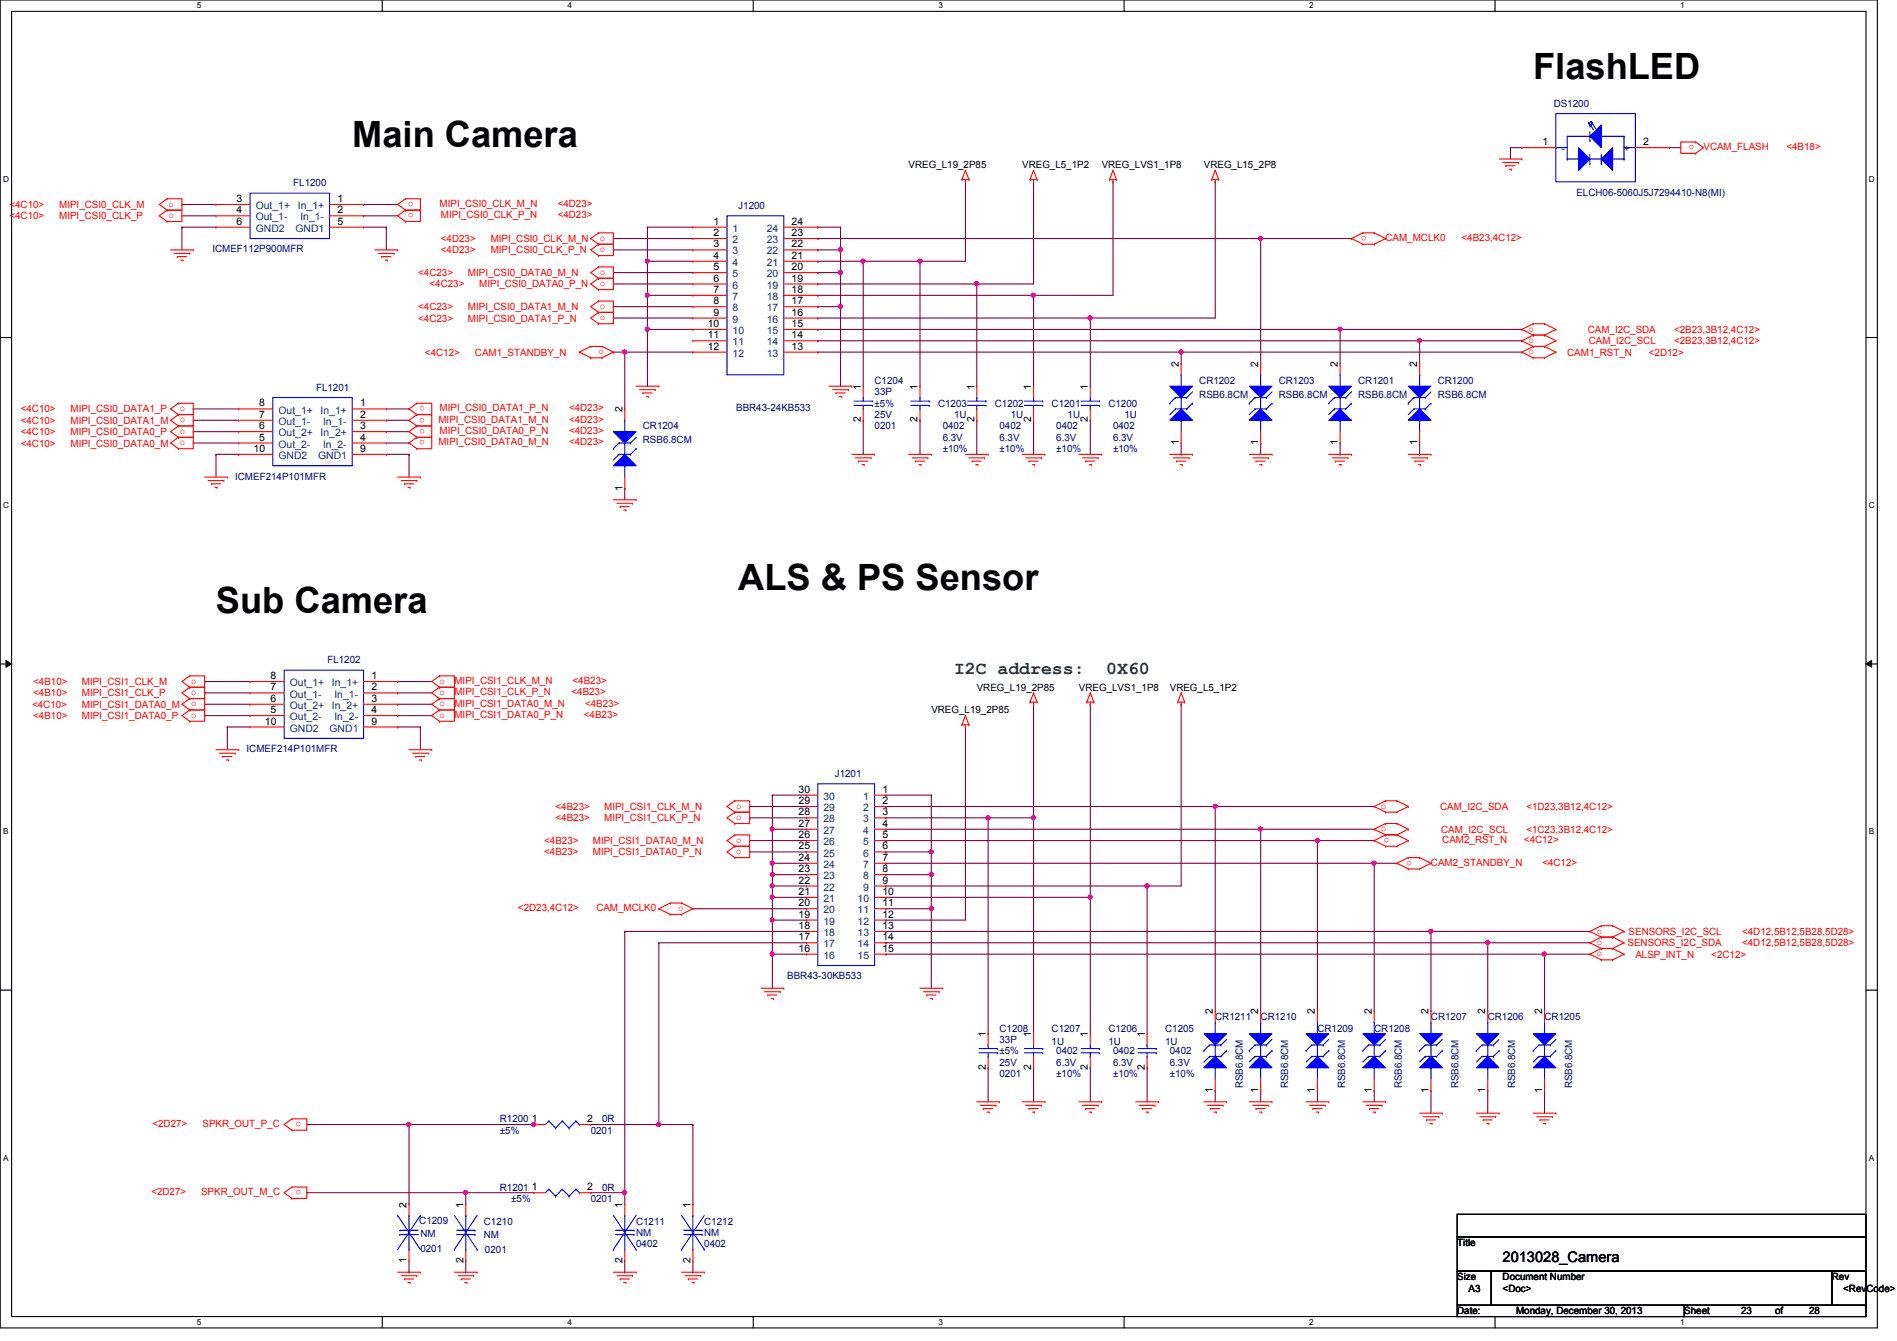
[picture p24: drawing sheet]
<svg xmlns="http://www.w3.org/2000/svg" width="297mm" height="210mm" viewBox="0 0 297 210" stroke-linecap="round" stroke-linejoin="round" font-family="sans-serif">
<defs><g id="words">
<g font-size="5.7">
<text x="240.1" y="12.4">FlashLED</text>
<text x="55.2" y="23.1">Main Camera</text>
<text x="33.8" y="96">Sub Camera</text>
<text x="115.6" y="92.4">ALS &amp; PS Sensor</text>
</g>
<g font-size="2.8" fill="#008000">
<text x="149.4" y="105.5">I2C address:</text>
<text x="173.2" y="105.5">0X60</text>
</g>
<text font-size="2.3" x="235.3" y="197.5">2013028_Camera</text>
<g font-size="1.6" fill="#000080">
<text x="243.3" y="16.7">DS1200</text>
<text x="45.9" y="29.2">FL1200</text>
<text x="115.6" y="32.7">J1200</text>
<text x="246.8" y="30.6">ELCH06-5060J5J7294410-N8(MI)</text>
<text x="33.3" y="39.5">ICMEF112P900MFR</text>
<text x="49.5" y="61.2">FL1201</text>
<text x="115.3" y="64.4">BBR43-24KB533</text>
<text x="136.9" y="60.1">C1204</text>
<text x="136.9" y="61.9">33P</text>
<text x="136.9" y="65.4">25V</text>
<text x="136.9" y="63.7">±5%</text>
<text x="146.9" y="63.7">C1203</text>
<text x="149.4" y="65.4">1U</text>
<text x="155.8" y="63.7">C1202</text>
<text x="158.3" y="65.4">1U</text>
<text x="164.7" y="63.7">C1201</text>
<text x="167.2" y="65.4">1U</text>
<text x="173.6" y="63.7">C1200</text>
<text x="176.1" y="65.4">1U</text>
<text x="187.8" y="60.1">CR1202</text>
<text x="187.8" y="62.2">RSB6.8CM</text>
<text x="200.2" y="60.1">CR1203</text>
<text x="200.2" y="62.2">RSB6.8CM</text>
<text x="212.7" y="60.1">CR1201</text>
<text x="212.7" y="62.2">RSB6.8CM</text>
<text x="225.1" y="60.1">CR1200</text>
<text x="225.1" y="62.2">RSB6.8CM</text>
<text x="100.7" y="67.2">CR1204</text>
<text x="100.7" y="69.3">RSB6.8CM</text>
<text x="136.9" y="67.2">0201</text>
<text x="147.6" y="67.2">0402</text>
<text x="147.6" y="69">6.3V</text>
<text x="147.6" y="70.8">±10%</text>
<text x="156.5" y="67.2">0402</text>
<text x="156.5" y="69">6.3V</text>
<text x="156.5" y="70.8">±10%</text>
<text x="165.4" y="67.2">0402</text>
<text x="165.4" y="69">6.3V</text>
<text x="165.4" y="70.8">±10%</text>
<text x="174.3" y="67.2">0402</text>
<text x="174.3" y="69">6.3V</text>
<text x="174.3" y="70.8">±10%</text>
<text x="36.8" y="75.1">ICMEF214P101MFR</text>
<text x="51.3" y="103.8">FL1202</text>
<text x="38.6" y="117.7">ICMEF214P101MFR</text>
<text x="130.7" y="121.6">J1201</text>
<text x="123.3" y="153.3">BBR43-30KB533</text>
<text x="156.5" y="161.5">C1208</text>
<text x="164.7" y="161.5">C1207</text>
<text x="173.6" y="161.5">C1206</text>
<text x="182.5" y="161.5">C1205</text>
<text x="190.3" y="159.7">CR1211</text>
<text x="197.4" y="159.7">CR1210</text>
<text x="206.3" y="161.5">CR1209</text>
<text x="215.2" y="161.5">CR1208</text>
<text x="224.1" y="159.7">CR1207</text>
<text x="233" y="159.7">CR1206</text>
<text x="241.8" y="159.7">CR1205</text>
<text x="156.5" y="163.2">33P</text>
<text x="156.5" y="166.8">25V</text>
<text x="156.5" y="165">±5%</text>
<text x="164.7" y="163.6">1U</text>
<text x="165.4" y="165">0402</text>
<text x="165.4" y="166.8">6.3V</text>
<text x="173.6" y="163.6">1U</text>
<text x="174.3" y="165">0402</text>
<text x="174.3" y="166.8">6.3V</text>
<text x="182.5" y="163.6">1U</text>
<text x="183.2" y="165">0402</text>
<text x="183.2" y="166.8">6.3V</text>
<text x="156.5" y="168.6">0201</text>
<text x="165.4" y="168.6">±10%</text>
<text x="174.3" y="168.6">±10%</text>
<text x="183.2" y="168.6">±10%</text>
<text x="194.6" y="170.3" transform="rotate(-90 194.6 170.3)">RSB6.8CM</text>
<text x="201.7" y="170.3" transform="rotate(-90 201.7 170.3)">RSB6.8CM</text>
<text x="210.6" y="170.3" transform="rotate(-90 210.6 170.3)">RSB6.8CM</text>
<text x="219.5" y="170.3" transform="rotate(-90 219.5 170.3)">RSB6.8CM</text>
<text x="228.4" y="170.3" transform="rotate(-90 228.4 170.3)">RSB6.8CM</text>
<text x="237.3" y="170.3" transform="rotate(-90 237.3 170.3)">RSB6.8CM</text>
<text x="246.2" y="170.3" transform="rotate(-90 246.2 170.3)">RSB6.8CM</text>
<text x="78.3" y="175.7">R1200</text>
<text x="78.3" y="177.5">±5%</text>
<text x="92.5" y="177.5">0201</text>
<text x="94.3" y="175.7">0R</text>
<text x="65.7" y="191.5">C1209</text>
<text x="75.8" y="191.7">C1210</text>
<text x="78.3" y="186.4">R1201</text>
<text x="80" y="188.1">±5%</text>
<text x="92.5" y="188.1">0201</text>
<text x="94.3" y="186.4">0R</text>
<text x="99.6" y="191.7">C1211</text>
<text x="110.3" y="191.7">C1212</text>
<text x="65.8" y="193.6">NM</text>
<text x="65.8" y="196">0201</text>
<text x="75.8" y="193.8">NM</text>
<text x="75.9" y="196.1">0201</text>
<text x="99.6" y="193.5">NM</text>
<text x="99.6" y="195.2">0402</text>
<text x="110.3" y="193.5">NM</text>
<text x="110.3" y="195.2">0402</text>
</g>
<g font-size="1.6">
<text x="241.5" y="22.7">1</text>
<text x="257.3" y="22.7">2</text>
<text x="142.3" y="26.3">VREG_L19_2P85</text>
<text x="160.1" y="26.3">VREG_L5_1P2</text>
<text x="172.5" y="26.3">VREG_LVS1_1P8</text>
<text x="188.5" y="26.3">VREG_L15_2P8</text>
<text x="37" y="35.2">6</text>
<text x="37" y="33.4">4</text>
<text x="37" y="31.6">3</text>
<text x="52.8" y="31.6">1</text>
<text x="52.8" y="33.4">2</text>
<text x="52.8" y="35.2">5</text>
<text x="111.7" y="35.2">1</text>
<text x="123.9" y="35.2">24</text>
<text x="111.7" y="37">2</text>
<text x="111.7" y="38.7">3</text>
<text x="111.7" y="40.5">4</text>
<text x="123.9" y="40.5">21</text>
<text x="123.9" y="38.7">22</text>
<text x="123.9" y="37">23</text>
<text x="111.7" y="42.3">5</text>
<text x="111.7" y="44.1">6</text>
<text x="111.7" y="45.8">7</text>
<text x="111.7" y="47.6">8</text>
<text x="123.9" y="47.6">17</text>
<text x="123.9" y="45.8">18</text>
<text x="123.9" y="44.1">19</text>
<text x="123.9" y="42.3">20</text>
<text x="110.8" y="51.2">10</text>
<text x="110.8" y="53">11</text>
<text x="111.7" y="49.4">9</text>
<text x="123.9" y="53">14</text>
<text x="123.9" y="51.2">15</text>
<text x="123.9" y="49.4">16</text>
<text x="110.8" y="54.7">12</text>
<text x="123.9" y="54.7">13</text>
<text x="184.6" y="57.4" transform="rotate(-90 184.6 57.4)">2</text>
<text x="197" y="57.4" transform="rotate(-90 197 57.4)">2</text>
<text x="209.5" y="57.4" transform="rotate(-90 209.5 57.4)">2</text>
<text x="221.9" y="57.4" transform="rotate(-90 221.9 57.4)">2</text>
<text x="40.6" y="65.4">7</text>
<text x="40.6" y="63.6">8</text>
<text x="56.4" y="63.6">1</text>
<text x="56.4" y="65.4">2</text>
<text x="97.4" y="64.6" transform="rotate(-90 97.4 64.6)">2</text>
<text x="134.8" y="61" transform="rotate(-90 134.8 61)">1</text>
<text x="143.7" y="61" transform="rotate(-90 143.7 61)">1</text>
<text x="152.6" y="61" transform="rotate(-90 152.6 61)">1</text>
<text x="161.5" y="61" transform="rotate(-90 161.5 61)">1</text>
<text x="170.3" y="61" transform="rotate(-90 170.3 61)">1</text>
<text x="39.7" y="70.7">10</text>
<text x="40.6" y="69">5</text>
<text x="40.6" y="67.2">6</text>
<text x="56.4" y="70.7">9</text>
<text x="56.4" y="67.2">3</text>
<text x="56.4" y="69">4</text>
<text x="134.8" y="66.1" transform="rotate(-90 134.8 66.1)">2</text>
<text x="143.7" y="66.1" transform="rotate(-90 143.7 66.1)">2</text>
<text x="152.6" y="66.1" transform="rotate(-90 152.6 66.1)">2</text>
<text x="161.5" y="66.1" transform="rotate(-90 161.5 66.1)">2</text>
<text x="170.3" y="66.1" transform="rotate(-90 170.3 66.1)">2</text>
<text x="184.6" y="69.7" transform="rotate(-90 184.6 69.7)">1</text>
<text x="197" y="69.7" transform="rotate(-90 197 69.7)">1</text>
<text x="209.5" y="69.7" transform="rotate(-90 209.5 69.7)">1</text>
<text x="221.9" y="69.7" transform="rotate(-90 221.9 69.7)">1</text>
<text x="97.4" y="76.8" transform="rotate(-90 97.4 76.8)">1</text>
<text x="42.4" y="106.3">8</text>
<text x="58.2" y="106.3">1</text>
<text x="41.5" y="113.4">10</text>
<text x="42.4" y="111.6">5</text>
<text x="42.4" y="109.9">6</text>
<text x="42.4" y="108.1">7</text>
<text x="58.2" y="108.1">2</text>
<text x="58.2" y="113.4">9</text>
<text x="58.2" y="109.9">3</text>
<text x="58.2" y="111.6">4</text>
<text x="145.8" y="111.7">VREG_L19_2P85</text>
<text x="152.9" y="108.1">VREG_L19_2P85</text>
<text x="168.9" y="108.1">VREG_LVS1_1P8</text>
<text x="183.2" y="108.1">VREG_L5_1P2</text>
<text x="125" y="125.9">29</text>
<text x="125" y="124.1">30</text>
<text x="138.2" y="124.1">1</text>
<text x="138.2" y="125.9">2</text>
<text x="125" y="131.2">26</text>
<text x="125" y="129.4">27</text>
<text x="125" y="127.6">28</text>
<text x="138.2" y="127.6">3</text>
<text x="138.2" y="129.4">4</text>
<text x="138.2" y="131.2">5</text>
<text x="125" y="136.5">23</text>
<text x="125" y="134.7">24</text>
<text x="125" y="133">25</text>
<text x="138.2" y="133">6</text>
<text x="138.2" y="134.7">7</text>
<text x="138.2" y="136.5">8</text>
<text x="125" y="143.6">19</text>
<text x="125" y="141.9">20</text>
<text x="125" y="140.1">21</text>
<text x="125" y="138.3">22</text>
<text x="138.2" y="138.3">9</text>
<text x="138.2" y="140.1">10</text>
<text x="138.2" y="141.9">11</text>
<text x="138.2" y="143.6">12</text>
<text x="125" y="149">16</text>
<text x="125" y="147.2">17</text>
<text x="125" y="145.4">18</text>
<text x="138.2" y="145.4">13</text>
<text x="138.2" y="147.2">14</text>
<text x="138.2" y="149">15</text>
<text x="189.9" y="158.8" transform="rotate(-90 189.9 158.8)">2</text>
<text x="197" y="158.8" transform="rotate(-90 197 158.8)">2</text>
<text x="205.9" y="158.8" transform="rotate(-90 205.9 158.8)">2</text>
<text x="214.8" y="158.8" transform="rotate(-90 214.8 158.8)">2</text>
<text x="223.7" y="158.8" transform="rotate(-90 223.7 158.8)">2</text>
<text x="232.6" y="158.8" transform="rotate(-90 232.6 158.8)">2</text>
<text x="241.5" y="158.8" transform="rotate(-90 241.5 158.8)">2</text>
<text x="154.3" y="167.5" transform="rotate(-90 154.3 167.5)">2</text>
<text x="154.3" y="162.3" transform="rotate(-90 154.3 162.3)">1</text>
<text x="161.5" y="167.5" transform="rotate(-90 161.5 167.5)">2</text>
<text x="161.5" y="162.3" transform="rotate(-90 161.5 162.3)">1</text>
<text x="170.3" y="167.5" transform="rotate(-90 170.3 167.5)">2</text>
<text x="170.3" y="162.3" transform="rotate(-90 170.3 162.3)">1</text>
<text x="179.2" y="167.5" transform="rotate(-90 179.2 167.5)">2</text>
<text x="179.2" y="162.3" transform="rotate(-90 179.2 162.3)">1</text>
<text x="189.9" y="171" transform="rotate(-90 189.9 171)">1</text>
<text x="197" y="171" transform="rotate(-90 197 171)">1</text>
<text x="205.9" y="171" transform="rotate(-90 205.9 171)">1</text>
<text x="214.8" y="171" transform="rotate(-90 214.8 171)">1</text>
<text x="223.7" y="171" transform="rotate(-90 223.7 171)">1</text>
<text x="232.6" y="171" transform="rotate(-90 232.6 171)">1</text>
<text x="241.5" y="171" transform="rotate(-90 241.5 171)">1</text>
<text x="83.3" y="175.6">1</text>
<text x="91.9" y="175.6">2</text>
<text x="63.7" y="189" transform="rotate(-90 63.7 189)">2</text>
<text x="72.6" y="189" transform="rotate(-90 72.6 189)">1</text>
<text x="83.3" y="186.3">1</text>
<text x="91.9" y="186.3">2</text>
<text x="97.4" y="189" transform="rotate(-90 97.4 189)">1</text>
<text x="108.1" y="189" transform="rotate(-90 108.1 189)">1</text>
<text x="63.7" y="197.7" transform="rotate(-90 63.7 197.7)">1</text>
<text x="72.6" y="197.7" transform="rotate(-90 72.6 197.7)">2</text>
<text x="97.4" y="197.7" transform="rotate(-90 97.4 197.7)">2</text>
<text x="108.1" y="197.7" transform="rotate(-90 108.1 197.7)">2</text>
<text x="228.2" y="195.1">Title</text>
<text x="228.2" y="200.4">Size</text>
<text x="230" y="202.2">A3</text>
<text x="235.3" y="200.4">Document Number</text>
<text x="235.3" y="202.2">&lt;Doc&gt;</text>
<text x="286.8" y="200.4">Rev</text>
<text x="288.6" y="202.2">&lt;RevCode&gt;</text>
<text x="228.2" y="205.7">Date:</text>
<text x="237.4" y="205.7">Monday, December 30, 2013</text>
<text x="263.7" y="205.7">Sheet</text>
<text x="272.6" y="205.7">23</text>
<text x="278" y="205.7">of</text>
<text x="283.3" y="205.7">28</text>
</g>
<g font-size="1.6" fill="#004080">
<text x="244.5" y="23.8">-</text>
<text x="254.3" y="23.8">+</text>
<text x="40" y="34.5">Out_1-</text>
<text x="40" y="32.7">Out_1+</text>
<text x="46.6" y="32.7">In_1+</text>
<text x="47" y="34.5">In_1-</text>
<text x="40" y="36.3">GND2</text>
<text x="46.3" y="36.3">GND1</text>
<text x="114.7" y="36.3">1</text>
<text x="114.7" y="38.1">2</text>
<text x="114.7" y="39.8">3</text>
<text x="114.7" y="41.6">4</text>
<text x="120.1" y="41.6">21</text>
<text x="120.1" y="39.8">22</text>
<text x="120.1" y="38.1">23</text>
<text x="120.1" y="36.3">24</text>
<text x="114.7" y="43.4">5</text>
<text x="114.7" y="45.2">6</text>
<text x="114.7" y="46.9">7</text>
<text x="120.1" y="46.9">18</text>
<text x="120.1" y="45.2">19</text>
<text x="120.1" y="43.4">20</text>
<text x="114.7" y="48.7">8</text>
<text x="114.7" y="50.5">9</text>
<text x="114.7" y="52.3">10</text>
<text x="120.1" y="52.3">15</text>
<text x="120.1" y="50.5">16</text>
<text x="120.1" y="48.7">17</text>
<text x="114.7" y="54.1">11</text>
<text x="114.7" y="55.8">12</text>
<text x="120.1" y="55.8">13</text>
<text x="120.1" y="54.1">14</text>
<text x="43.6" y="64.7">Out_1+</text>
<text x="50.2" y="64.7">In_1+</text>
<text x="43.6" y="70.1">Out_2-</text>
<text x="43.6" y="68.3">Out_2+</text>
<text x="43.6" y="71.8">GND2</text>
<text x="43.6" y="66.5">Out_1-</text>
<text x="49.8" y="71.8">GND1</text>
<text x="50.2" y="68.3">In_2+</text>
<text x="50.6" y="66.5">In_1-</text>
<text x="50.6" y="70.1">In_2-</text>
<text x="45.4" y="107.4">Out_1+</text>
<text x="52" y="107.4">In_1+</text>
<text x="45.4" y="112.7">Out_2-</text>
<text x="45.4" y="111">Out_2+</text>
<text x="45.4" y="109.2">Out_1-</text>
<text x="52" y="111">In_2+</text>
<text x="52.4" y="109.2">In_1-</text>
<text x="52.4" y="112.7">In_2-</text>
<text x="45.4" y="114.5">GND2</text>
<text x="51.6" y="114.5">GND1</text>
<text x="128.9" y="125.2">30</text>
<text x="135.2" y="125.2">1</text>
<text x="128.9" y="130.5">27</text>
<text x="128.9" y="128.7">28</text>
<text x="128.9" y="127">29</text>
<text x="135.2" y="127">2</text>
<text x="135.2" y="128.7">3</text>
<text x="135.2" y="130.5">4</text>
<text x="128.9" y="137.6">23</text>
<text x="128.9" y="135.8">24</text>
<text x="128.9" y="134.1">25</text>
<text x="128.9" y="132.3">26</text>
<text x="135.2" y="132.3">5</text>
<text x="135.2" y="134.1">6</text>
<text x="135.2" y="135.8">7</text>
<text x="135.2" y="137.6">8</text>
<text x="128.9" y="143">20</text>
<text x="128.9" y="141.2">21</text>
<text x="128.9" y="139.4">22</text>
<text x="134.3" y="141.2">10</text>
<text x="134.3" y="143">11</text>
<text x="135.2" y="139.4">9</text>
<text x="128.9" y="148.3">17</text>
<text x="128.9" y="146.5">18</text>
<text x="128.9" y="144.7">19</text>
<text x="134.3" y="144.7">12</text>
<text x="134.3" y="146.5">13</text>
<text x="134.3" y="148.3">14</text>
<text x="128.9" y="150.1">16</text>
<text x="134.3" y="150.1">15</text>
</g>
<g font-size="1.6" fill="#f00">
<text x="265.3" y="22.7" transform="rotate(180 265.3 22.7)">o</text>
<text x="266.7" y="23.5">VCAM_FLASH</text>
<text x="279.7" y="23.5">&lt;4B18&gt;</text>
<text x="1.5" y="32.6">&lt;4C10&gt;</text>
<text x="1.5" y="34.3">&lt;4C10&gt;</text>
<text x="9.3" y="32.6">MIPI_CSI0_CLK_M</text>
<text x="9.3" y="34.3">MIPI_CSI0_CLK_P</text>
<text x="26.4" y="32.3">o</text>
<text x="26.4" y="34.1">o</text>
<text x="64.8" y="31.6" transform="rotate(180 64.8 31.6)">o</text>
<text x="64.8" y="33.4" transform="rotate(180 64.8 33.4)">o</text>
<text x="68.8" y="32.4">MIPI_CSI0_CLK_M_N</text>
<text x="69" y="34.2">MIPI_CSI0_CLK_P_N</text>
<text x="87.3" y="32.4">&lt;4D23&gt;</text>
<text x="87.3" y="34.2">&lt;4D23&gt;</text>
<text x="69" y="37.9">&lt;4D23&gt;</text>
<text x="69" y="39.7">&lt;4D23&gt;</text>
<text x="76.8" y="37.9">MIPI_CSI0_CLK_M_N</text>
<text x="76.8" y="39.7">MIPI_CSI0_CLK_P_N</text>
<text x="93.9" y="37.7">o</text>
<text x="93.9" y="39.5">o</text>
<text x="213.9" y="36.9" transform="rotate(180 213.9 36.9)">o</text>
<text x="217" y="37.7">CAM_MCLK0</text>
<text x="228.8" y="37.7">&lt;4B23,4C12&gt;</text>
<text x="65.5" y="43.2">&lt;4C23&gt;</text>
<text x="67.3" y="45">&lt;4C23&gt;</text>
<text x="73.3" y="43.2">MIPI_CSI0_DATA0_M_N</text>
<text x="75.1" y="45">MIPI_CSI0_DATA0_P_N</text>
<text x="93.9" y="43">o</text>
<text x="93.9" y="44.8">o</text>
<text x="65.5" y="50.3">&lt;4C23&gt;</text>
<text x="65.5" y="48.6">&lt;4C23&gt;</text>
<text x="73.3" y="50.3">MIPI_CSI0_DATA1_P_N</text>
<text x="73.3" y="48.6">MIPI_CSI0_DATA1_M_N</text>
<text x="93.9" y="50.1">o</text>
<text x="93.9" y="48.3">o</text>
<text x="239.3" y="51.9">o</text>
<text x="239.3" y="53.7">o</text>
<text x="248.6" y="52.1">CAM_I2C_SDA</text>
<text x="248.8" y="53.9">CAM_I2C_SCL</text>
<text x="262.1" y="53.9">&lt;2B23,3B12,4C12&gt;</text>
<text x="262.1" y="52.1">&lt;2B23,3B12,4C12&gt;</text>
<text x="66.5" y="55.7">&lt;4C12&gt;</text>
<text x="74.4" y="55.7">CAM1_STANDBY_N</text>
<text x="93.7" y="55.5">o</text>
<text x="239.3" y="55.5">o</text>
<text x="245.4" y="55.7">CAM1_RST_N</text>
<text x="258.2" y="55.7">&lt;2D12&gt;</text>
<text x="3.3" y="64.6">&lt;4C10&gt;</text>
<text x="11" y="64.6">MIPI_CSI0_DATA1_P</text>
<text x="28.1" y="64.3">o</text>
<text x="66.5" y="65.4" transform="rotate(180 66.5 65.4)">o</text>
<text x="66.5" y="63.6" transform="rotate(180 66.5 63.6)">o</text>
<text x="68.8" y="64.4">MIPI_CSI0_DATA1_P_N</text>
<text x="89.1" y="64.4">&lt;4D23&gt;</text>
<text x="3.3" y="66.3">&lt;4C10&gt;</text>
<text x="3.3" y="69.9">&lt;4C10&gt;</text>
<text x="3.3" y="68.1">&lt;4C10&gt;</text>
<text x="11" y="66.3">MIPI_CSI0_DATA1_M</text>
<text x="11" y="69.9">MIPI_CSI0_DATA0_M</text>
<text x="11" y="68.1">MIPI_CSI0_DATA0_P</text>
<text x="28.1" y="66.1">o</text>
<text x="28.1" y="69.7">o</text>
<text x="28.1" y="67.9">o</text>
<text x="66.5" y="67.1" transform="rotate(180 66.5 67.1)">o</text>
<text x="66.5" y="68.9" transform="rotate(180 66.5 68.9)">o</text>
<text x="68.7" y="66.2">MIPI_CSI0_DATA1_M_N</text>
<text x="68.7" y="69.7">MIPI_CSI0_DATA0_M_N</text>
<text x="68.8" y="67.9">MIPI_CSI0_DATA0_P_N</text>
<text x="89.1" y="66.2">&lt;4D23&gt;</text>
<text x="89.1" y="69.7">&lt;4D23&gt;</text>
<text x="89.1" y="67.9">&lt;4D23&gt;</text>
<text x="5.2" y="107.2">&lt;4B10&gt;</text>
<text x="12.8" y="107.2">MIPI_CSI1_CLK_M</text>
<text x="29.9" y="107">o</text>
<text x="68.8" y="107">o</text>
<text x="71.2" y="107.1">MIPI_CSI1_CLK_M_N</text>
<text x="89.7" y="107.1">&lt;4B23&gt;</text>
<text x="5" y="110.8">&lt;4C10&gt;</text>
<text x="5.2" y="109">&lt;4B10&gt;</text>
<text x="5.2" y="112.6">&lt;4B10&gt;</text>
<text x="12.8" y="109">MIPI_CSI1_CLK_P</text>
<text x="12.8" y="110.8">MIPI_CSI1_DATA0_M</text>
<text x="12.8" y="112.6">MIPI_CSI1_DATA0_P</text>
<text x="29.9" y="108.8">o</text>
<text x="29.9" y="110.6">o</text>
<text x="29.9" y="112.4">o</text>
<text x="68.8" y="110.6">o</text>
<text x="68.8" y="112.4">o</text>
<text x="68.8" y="108.8">o</text>
<text x="71.2" y="110.6">MIPI_CSI1_DATA0_M_N</text>
<text x="71.2" y="112.4">MIPI_CSI1_DATA0_P_N</text>
<text x="71.2" y="108.8">MIPI_CSI1_CLK_P_N</text>
<text x="89.5" y="108.8">&lt;4B23&gt;</text>
<text x="91.4" y="112.4">&lt;4B23&gt;</text>
<text x="91.6" y="110.6">&lt;4B23&gt;</text>
<text x="87" y="128.6">&lt;4B23&gt;</text>
<text x="87" y="126.8">&lt;4B23&gt;</text>
<text x="94.6" y="128.6">MIPI_CSI1_CLK_P_N</text>
<text x="94.6" y="126.8">MIPI_CSI1_CLK_M_N</text>
<text x="115.3" y="128.4">o</text>
<text x="115.3" y="131.9">o</text>
<text x="115.3" y="126.6">o</text>
<text x="216.2" y="126.6">o</text>
<text x="216.2" y="130.1">o</text>
<text x="217.5" y="131.1" transform="rotate(180 217.5 131.1)">o</text>
<text x="225.5" y="126.8">CAM_I2C_SDA</text>
<text x="225.7" y="130.3">CAM_I2C_SCL</text>
<text x="225.8" y="132">CAM2_RST_N</text>
<text x="238.6" y="132">&lt;4C12&gt;</text>
<text x="239" y="130.3">&lt;1C23,3B12,4C12&gt;</text>
<text x="239" y="126.8">&lt;1D23,3B12,4C12&gt;</text>
<text x="85.2" y="132.1">&lt;4B23&gt;</text>
<text x="85.2" y="133.9">&lt;4B23&gt;</text>
<text x="92.8" y="132.1">MIPI_CSI1_DATA0_M_N</text>
<text x="92.8" y="133.9">MIPI_CSI1_DATA0_P_N</text>
<text x="115.3" y="133.7">o</text>
<text x="221.1" y="134.7" transform="rotate(180 221.1 134.7)">o</text>
<text x="224.1" y="135.5">CAM2_STANDBY_N</text>
<text x="241.5" y="135.5">&lt;4C12&gt;</text>
<text x="81.1" y="142.6">&lt;2D23,4C12&gt;</text>
<text x="93.4" y="142.6">CAM_MCLK0</text>
<text x="106.2" y="142.6">o</text>
<text x="250" y="147.9">o</text>
<text x="250" y="146.1">o</text>
<text x="250" y="149.7">o</text>
<text x="254.8" y="148.1">SENSORS_I2C_SDA</text>
<text x="255" y="146.3">SENSORS_I2C_SCL</text>
<text x="256.1" y="149.9">ALSP_INT_N</text>
<text x="268" y="149.9">&lt;2C12&gt;</text>
<text x="272.8" y="146.3">&lt;4D12,5B12,5B28,5D28&gt;</text>
<text x="272.8" y="148.1">&lt;4D12,5B12,5B28,5D28&gt;</text>
<text x="23.9" y="176.4">&lt;2D27&gt;</text>
<text x="31.7" y="176.4">SPKR_OUT_P_C</text>
<text x="47.2" y="175.6" transform="rotate(180 47.2 175.6)">o</text>
<text x="23.7" y="187.1">&lt;2D27&gt;</text>
<text x="31.5" y="187.1">SPKR_OUT_M_C</text>
<text x="47.2" y="186.3" transform="rotate(180 47.2 186.3)">o</text>
</g>
<g font-size="1.3">
<text x="30.8" y="1.3">5</text>
<text x="88.9" y="1.3">4</text>
<text x="146.9" y="1.3">3</text>
<text x="205" y="1.3">2</text>
<text x="263.1" y="1.3">1</text>
<text x=".5" y="28.4">D</text>
<text x="292.6" y="28.4">D</text>
<text x=".5" y="79.5">C</text>
<text x="292.6" y="79.5">C</text>
<text x=".5" y="130.6">B</text>
<text x="292.6" y="130.6">B</text>
<text x=".5" y="181.7">A</text>
<text x="292.6" y="181.7">A</text>
<text x="30.8" y="207.4">5</text>
<text x="88.9" y="207.4">4</text>
<text x="146.9" y="207.4">3</text>
<text x="205" y="207.4">2</text>
<text x="263.1" y="207.4">1</text>
</g>
</g></defs>
<path d="M0 0h294v207.9h-294zM1.8 1.8h290.4v204.3h-290.4z" fill="none" stroke="#000" stroke-width=".17"/>
<g fill="#fff">
<path d="M30.8 .2h.7v1.4h-.7z"/>
<path d="M30.8 206.2h.7v1.4h-.7z"/>
</g>
<path d="M59.9 0v1.8M59.9 206.1v1.8" fill="none" stroke="#000" stroke-width=".17"/>
<g fill="#fff">
<path d="M88.9 .2h.6v1.4h-.6z"/>
<path d="M88.9 206.2h.6v1.4h-.6z"/>
</g>
<path d="M117.9 0v1.8M117.9 206.1v1.8" fill="none" stroke="#000" stroke-width=".17"/>
<g fill="#fff">
<path d="M146.9 .2h.7v1.4h-.7z"/>
<path d="M146.9 206.2h.7v1.4h-.7z"/>
</g>
<path d="M176 0v1.8M176 206.1v1.8" fill="none" stroke="#000" stroke-width=".17"/>
<g fill="#fff">
<path d="M205 .2h.7v1.4h-.7z"/>
<path d="M205 206.2h.7v1.4h-.7z"/>
</g>
<path d="M234.1 0v1.8M234.1 206.1v1.8" fill="none" stroke="#000" stroke-width=".17"/>
<g fill="#fff">
<path d="M263.1 .2h.7v1.4h-.7z"/>
<path d="M263.1 206.2h.7v1.4h-.7z"/>
<path d="M.5 27.3h.9v1.4h-.9z"/>
<path d="M292.6 27.3h.9v1.4h-.9z"/>
<path d="M.5 78.4h.9v1.4h-.9z"/>
<path d="M292.6 78.4h.9v1.4h-.9z"/>
</g>
<path d="M0 52.8h1.8M292.2 52.8h1.8" fill="none" stroke="#000" stroke-width=".17"/>
<g fill="#fff">
<path d="M.5 129.5h.8v1.4h-.8z"/>
<path d="M292.6 129.5h.9v1.4h-.9z"/>
</g>
<path d="M0 103.9h1.8M292.2 103.9h1.8" fill="none" stroke="#000" stroke-width=".17"/>
<path d="M.9 103.4l.9 .5-.9 .5zM292.2 103.9l.9-.5v1z" fill="#000"/>
<path d="M.9 103.4l.9 .5-.9 .5zM292.2 103.9l.9-.5v1z" fill="none" stroke="#000" stroke-width=".16"/>
<g fill="#fff">
<path d="M.5 180.5h.8v1.4h-.8z"/>
<path d="M292.6 180.5h.9v1.4h-.9z"/>
</g>
<path d="M0 155h1.8M292.2 155h1.8" fill="none" stroke="#000" stroke-width=".17"/>
<path d="M101.4 35.6h.1M101.4 35.6h7.1M101.4 35.6v5.3" fill="none" stroke="#800040" stroke-width=".17"/>
<circle cx="101.4" cy="40.9" r=".32" fill="#f0f"/>
<circle cx="101.4" cy="40.9" r=".32" fill="none" stroke="#f0f" stroke-width=".17"/>
<path d="M101.4 40.9h.1M101.4 46.2h.1M101.4 40.9h7.1M101.4 40.9v10.7M101.4 46.2h7.1" fill="none" stroke="#800040" stroke-width=".17"/>
<circle cx="101.4" cy="46.2" r=".32" fill="#f0f"/>
<circle cx="101.4" cy="46.2" r=".32" fill="none" stroke="#f0f" stroke-width=".17"/>
<path d="M101.4 51.6h.1M101.4 51.6h7.1M101.4 51.6v8.9" fill="none" stroke="#800040" stroke-width=".17"/>
<circle cx="101.4" cy="51.5" r=".32" fill="#f0f"/>
<circle cx="101.4" cy="51.5" r=".32" fill="none" stroke="#f0f" stroke-width=".17"/>
<path d="M128.1 35.6h.1M128.1 39.1h.1M128.1 35.6h3.5M128.1 39.1h3.5M131.6 35.6h.1M131.6 39.1h.1M131.6 35.6v7.1" fill="none" stroke="#800040" stroke-width=".17"/>
<circle cx="131.6" cy="42.6" r=".32" fill="#f0f"/>
<circle cx="131.6" cy="42.6" r=".32" fill="none" stroke="#f0f" stroke-width=".17"/>
<circle cx="131.6" cy="39.1" r=".32" fill="#f0f"/>
<circle cx="131.6" cy="39.1" r=".32" fill="none" stroke="#f0f" stroke-width=".17"/>
<path d="M128.1 42.7h.1M128.1 48h.1M128.1 42.7h3.5M128.1 48h3.5M131.6 42.7h.1M131.6 48h.1M131.6 42.7v17.8" fill="none" stroke="#800040" stroke-width=".17"/>
<circle cx="131.6" cy="48" r=".32" fill="#f0f"/>
<circle cx="131.6" cy="48" r=".32" fill="none" stroke="#f0f" stroke-width=".17"/>
<g fill="none" stroke="#800040" stroke-width=".17">
<path d="M96.1 37.3h.1M96.1 39.1h.1M96.1 37.3h12.4M96.1 39.1h12.4M96.1 42.7h.1M96.1 44.4h.1M96.1 48h.1M96.1 49.8h.1M96.1 55.1h.1M96.1 42.7h12.4M96.1 44.4h12.4M96.1 48h12.4"/>
<path d="M96.1 49.8h12.4M96.1 55.1h1.7"/>
</g>
<circle cx="97.8" cy="55.1" r=".32" fill="#f0f"/>
<circle cx="97.8" cy="55.1" r=".32" fill="none" stroke="#f0f" stroke-width=".17"/>
<path d="M128.1 37.3h.1M128.1 37.3h69.3" fill="none" stroke="#800040" stroke-width=".17"/>
<circle cx="197.4" cy="37.3" r=".32" fill="#f0f"/>
<circle cx="197.4" cy="37.3" r=".32" fill="none" stroke="#f0f" stroke-width=".17"/>
<path d="M151.2 28.4h.1M151.2 28.4v12.5M128.1 40.9h.1M128.1 44.4h.1M128.1 40.9h7.1M128.1 44.4h24.8" fill="none" stroke="#800040" stroke-width=".17"/>
<circle cx="152.9" cy="44.4" r=".32" fill="#f0f"/>
<circle cx="152.9" cy="44.4" r=".32" fill="none" stroke="#f0f" stroke-width=".17"/>
<path d="M161.8 28.4h.1M161.8 28.4v16M128.1 46.2h.1M128.1 46.2h33.7" fill="none" stroke="#800040" stroke-width=".17"/>
<circle cx="161.8" cy="46.2" r=".32" fill="#f0f"/>
<circle cx="161.8" cy="46.2" r=".32" fill="none" stroke="#f0f" stroke-width=".17"/>
<path d="M174.3 28.4h.1M174.3 28.4v17.8M128.1 49.8h.1M128.1 49.8h42.6" fill="none" stroke="#800040" stroke-width=".17"/>
<circle cx="170.7" cy="49.8" r=".32" fill="#f0f"/>
<circle cx="170.7" cy="49.8" r=".32" fill="none" stroke="#f0f" stroke-width=".17"/>
<path d="M190.3 28.4h.1M190.3 28.4v21.4M128.1 51.6h.1M128.1 51.6h81.7" fill="none" stroke="#800040" stroke-width=".17"/>
<circle cx="209.8" cy="51.5" r=".32" fill="#f0f"/>
<circle cx="209.8" cy="51.5" r=".32" fill="none" stroke="#f0f" stroke-width=".17"/>
<path d="M128.1 53.3h.1M128.1 53.3h94.2" fill="none" stroke="#800040" stroke-width=".17"/>
<circle cx="222.3" cy="53.3" r=".32" fill="#f0f"/>
<circle cx="222.3" cy="53.3" r=".32" fill="none" stroke="#f0f" stroke-width=".17"/>
<path d="M128.1 55.1h.1M128.1 55.1h56.9" fill="none" stroke="#800040" stroke-width=".17"/>
<circle cx="184.9" cy="55.1" r=".32" fill="#f0f"/>
<circle cx="184.9" cy="55.1" r=".32" fill="none" stroke="#f0f" stroke-width=".17"/>
<path d="M144.1 40.9h.1M144.1 40.9v19.6M144.1 40.9h7.1" fill="none" stroke="#800040" stroke-width=".17"/>
<circle cx="144" cy="40.9" r=".32" fill="#f0f"/>
<circle cx="144" cy="40.9" r=".32" fill="none" stroke="#f0f" stroke-width=".17"/>
<g fill="none" stroke="#800040" stroke-width=".17">
<path d="M135.2 40.9h.1M135.2 40.9v19.6M152.9 44.4h.1M152.9 44.4v16.1M152.9 44.4h8.9M161.8 46.2h.1M161.8 46.2v14.3M161.8 46.2h12.5M170.7 49.8h.1M170.7 49.8v10.7M170.7 49.8h19.6M144.1 65.8h.1"/>
<path d="M144.1 65.8v5.3M152.9 65.8h.1M152.9 65.8v5.3M161.8 65.8h.1M161.8 65.8v5.3M170.7 65.8h.1M170.7 65.8v5.3"/>
</g>
<circle cx="135.1" cy="40.9" r=".32" fill="#f0f"/>
<circle cx="135.1" cy="40.9" r=".32" fill="none" stroke="#f0f" stroke-width=".17"/>
<g fill="none" stroke="#800040" stroke-width=".17">
<path d="M28.5 35.6h.1M28.5 32h.1M28.5 33.8h.1M28.5 32h5.3M28.5 33.8h5.3M28.5 35.6h5.3M28.5 35.6v3.5M56.9 32h.1M56.9 33.8h.1M56.9 32h5.4M56.9 33.8h5.4M56.9 35.6h3.6"/>
<path d="M60.5 35.6h.1M60.5 35.6v3.5M197.4 37.3h.1M197.4 37.3h14.2M236.5 23.1h.1M236.5 23.1v1.8M236.5 23.1h1.8M97.8 55.1h.1M97.8 55.1v8.9M97.8 55.1h10.7M135.2 40.9h.1M135.2 40.9h8.9"/>
<path d="M185 55.1h.1M185 55.1h53.3M185 55.1v1.8M209.8 51.6h.1M209.8 51.6v5.3M209.8 51.6h28.5M222.3 53.3h.1M222.3 53.3v3.6M222.3 53.3h16M238.3 55.1h.1M238.3 51.6h.1M238.3 53.3h.1"/>
<path d="M30.3 64h.1M30.3 65.8h.1M30.3 64h7.1M30.3 65.8h7.1M33.8 71.1h.1M33.8 71.1h3.6M33.8 71.1v3.6M37.4 71.1h.1M60.5 64h3.5M60.5 65.8h3.5M60.5 71.1h3.5M64 64h.1"/>
<path d="M64 65.8h.1M64 71.1h.1M64 71.1v3.6M97.8 76.5h.1M97.8 76.5v1.7M135.2 65.8h.1M135.2 65.8v5.3M185 71.1h.1M185 69.3v1.8M197.4 69.3h.1M197.4 69.3v1.8M209.8 71.1h.1"/>
<path d="M209.8 69.3v1.8M222.3 71.1h.1M222.3 69.3v1.8M32 106.7h.1M32 108.5h.1M32 106.7h7.2M32 108.5h7.2M35.6 113.8h.1M35.6 113.8h3.6M35.6 113.8v3.5M62.3 106.7h.1M62.3 108.5h.1"/>
<path d="M62.3 113.8h.1M62.3 106.7h5.3M62.3 108.5h5.3M62.3 113.8h3.5M65.8 113.8h.1M65.8 113.8v3.5M120.9 124.5h.1M120.9 124.5h5.4M120.9 124.5v5.3M138.7 124.5h.1M138.7 124.5h7.1M138.7 149.4h.1"/>
<path d="M138.7 149.4h103.1"/>
</g>
<circle cx="241.8" cy="149.3" r=".32" fill="#f0f"/>
<circle cx="241.8" cy="149.3" r=".32" fill="none" stroke="#f0f" stroke-width=".17"/>
<path d="M117.4 126.2h.1M117.4 128h.1M117.4 126.2h8.9M117.4 128h8.9M120.9 129.8h.1M120.9 129.8h5.4M120.9 129.8v5.3" fill="none" stroke="#800040" stroke-width=".17"/>
<circle cx="120.9" cy="135.1" r=".32" fill="#f0f"/>
<circle cx="120.9" cy="135.1" r=".32" fill="none" stroke="#f0f" stroke-width=".17"/>
<circle cx="120.9" cy="129.8" r=".32" fill="#f0f"/>
<circle cx="120.9" cy="129.8" r=".32" fill="none" stroke="#f0f" stroke-width=".17"/>
<path d="M117.4 131.6h.1M117.4 131.6h8.9M120.9 135.1h.1M120.9 135.1h5.4M120.9 135.1v1.8M138.7 126.2h.1M138.7 126.2h51.6" fill="none" stroke="#800040" stroke-width=".17"/>
<circle cx="190.3" cy="126.2" r=".32" fill="#f0f"/>
<circle cx="190.3" cy="126.2" r=".32" fill="none" stroke="#f0f" stroke-width=".17"/>
<path d="M161.8 110.2h.1M161.8 110.2v17.8M170.7 110.2h.1M170.7 110.2v30.3M138.7 135.1h.1M138.7 135.1h76.5" fill="none" stroke="#800040" stroke-width=".17"/>
<circle cx="215.2" cy="135.1" r=".32" fill="#f0f"/>
<circle cx="215.2" cy="135.1" r=".32" fill="none" stroke="#f0f" stroke-width=".17"/>
<g fill="none" stroke="#800040" stroke-width=".17">
<path d="M161.8 128h.1M161.8 128v33.8M154.7 167.1h.1M154.7 167.1v5.4M161.8 167.1h.1M161.8 167.1v5.4M170.7 167.1h.1M170.7 167.1v5.4M179.6 167.1h.1M179.6 167.1v5.4M190.3 170.7h.1M190.3 170.7v1.8"/>
<path d="M197.4 170.7h.1M197.4 170.7v1.8"/>
</g>
<circle cx="161.8" cy="128" r=".32" fill="#f0f"/>
<circle cx="161.8" cy="128" r=".32" fill="none" stroke="#f0f" stroke-width=".17"/>
<path d="M190.3 126.2h.1M190.3 126.2v32M190.3 126.2h24.9M215.2 135.1h.1M215.2 135.1v23.1M120.9 140.5h.1M120.9 140.5h5.4M206.3 170.7h.1M206.3 170.7v1.8M215.2 170.7h.1M215.2 170.7v1.8" fill="none" stroke="#800040" stroke-width=".17"/>
<circle cx="120.9" cy="140.4" r=".32" fill="#f0f"/>
<circle cx="120.9" cy="140.4" r=".32" fill="none" stroke="#f0f" stroke-width=".17"/>
<path d="M97.8 145.8h.1M97.8 145.8h28.5M120.9 140.5h.1M120.9 149.4h.1M120.9 140.5v3.5M120.9 149.4h5.4M48 176h16M64 176h.1M72.9 186.7h.1M72.9 186.7v1.8M72.9 186.7h10.7" fill="none" stroke="#800040" stroke-width=".17"/>
<circle cx="72.9" cy="186.7" r=".32" fill="#f0f"/>
<circle cx="72.9" cy="186.7" r=".32" fill="none" stroke="#f0f" stroke-width=".17"/>
<path d="M32 110.2h.1M32 112h.1M32 110.2h7.2M32 112h7.2M62.3 110.2h.1M62.3 112h.1M62.3 110.2h5.3M62.3 112h5.3M138.7 128h.1M138.7 128h16M48 186.7h.1M48 186.7h24.9" fill="none" stroke="#800040" stroke-width=".17"/>
<circle cx="154.7" cy="128" r=".32" fill="#f0f"/>
<circle cx="154.7" cy="128" r=".32" fill="none" stroke="#f0f" stroke-width=".17"/>
<path d="M138.7 129.8h.1M138.7 129.8h58.7M154.7 128h.1M154.7 128v33.8M154.7 128h7.1" fill="none" stroke="#800040" stroke-width=".17"/>
<circle cx="197.4" cy="129.8" r=".32" fill="#f0f"/>
<circle cx="197.4" cy="129.8" r=".32" fill="none" stroke="#f0f" stroke-width=".17"/>
<path d="M138.7 131.6h.1M138.7 131.6h67.6M197.4 129.8h.1M197.4 129.8v28.4M197.4 129.8h17.8" fill="none" stroke="#800040" stroke-width=".17"/>
<circle cx="206.3" cy="131.5" r=".32" fill="#f0f"/>
<circle cx="206.3" cy="131.5" r=".32" fill="none" stroke="#f0f" stroke-width=".17"/>
<path d="M138.7 138.7h.1M138.7 138.7h40.9M206.3 131.6h.1M206.3 131.6v26.6M206.3 131.6h8.9" fill="none" stroke="#800040" stroke-width=".17"/>
<circle cx="179.6" cy="138.7" r=".32" fill="#f0f"/>
<circle cx="179.6" cy="138.7" r=".32" fill="none" stroke="#f0f" stroke-width=".17"/>
<path d="M185 110.2h.1M185 110.2v28.5h-5.4M179.6 138.7h.1M179.6 138.7v23.1M138.7 140.5h.1M138.7 140.5h32" fill="none" stroke="#800040" stroke-width=".17"/>
<circle cx="170.7" cy="140.4" r=".32" fill="#f0f"/>
<circle cx="170.7" cy="140.4" r=".32" fill="none" stroke="#f0f" stroke-width=".17"/>
<path d="M151.2 113.8h.1M151.2 113.8v30.2h-12.5M138.7 144h.1M138.7 145.8h.1M138.7 145.8h85.4M170.7 140.5h.1M170.7 140.5v21.3" fill="none" stroke="#800040" stroke-width=".17"/>
<circle cx="224" cy="145.8" r=".32" fill="#f0f"/>
<circle cx="224" cy="145.8" r=".32" fill="none" stroke="#f0f" stroke-width=".17"/>
<path d="M138.7 147.6h.1M138.7 147.6h94.3" fill="none" stroke="#800040" stroke-width=".17"/>
<circle cx="232.9" cy="147.5" r=".32" fill="#f0f"/>
<circle cx="232.9" cy="147.5" r=".32" fill="none" stroke="#f0f" stroke-width=".17"/>
<g fill="none" stroke="#800040" stroke-width=".17">
<path d="M145.8 124.5h.1M145.8 124.5v8.8M224.1 145.8h.1M224.1 145.8v12.4M233 147.6h.1M233 147.6v10.6M241.8 149.4h.1M241.8 149.4v8.8M224.1 170.7h.1M224.1 170.7v3.5M233 170.7h.1M233 170.7v3.5"/>
<path d="M241.8 170.7h.1M241.8 170.7v3.5"/>
</g>
<circle cx="145.8" cy="133.3" r=".32" fill="#f0f"/>
<circle cx="145.8" cy="133.3" r=".32" fill="none" stroke="#f0f" stroke-width=".17"/>
<path d="M138.7 133.3h.1M138.7 136.9h.1M138.7 133.3h7.1M138.7 136.9h7.1M145.8 133.3h.1M145.8 136.9h.1M145.8 133.3v8.9" fill="none" stroke="#800040" stroke-width=".17"/>
<circle cx="145.8" cy="136.9" r=".32" fill="#f0f"/>
<circle cx="145.8" cy="136.9" r=".32" fill="none" stroke="#f0f" stroke-width=".17"/>
<path d="M138.7 142.2h.1M138.7 142.2h7.1M145.8 142.2h.1M145.8 142.2v12.5" fill="none" stroke="#800040" stroke-width=".17"/>
<circle cx="145.8" cy="142.2" r=".32" fill="#f0f"/>
<circle cx="145.8" cy="142.2" r=".32" fill="none" stroke="#f0f" stroke-width=".17"/>
<path d="M120.9 136.9h.1M120.9 136.9h5.4M120.9 136.9v1.8M224.1 145.8h.1M224.1 145.8h24.9M233 147.6h.1M233 147.6h16M241.8 149.4h.1M241.8 149.4h7.2" fill="none" stroke="#800040" stroke-width=".17"/>
<circle cx="120.9" cy="138.7" r=".32" fill="#f0f"/>
<circle cx="120.9" cy="138.7" r=".32" fill="none" stroke="#f0f" stroke-width=".17"/>
<circle cx="120.9" cy="136.9" r=".32" fill="#f0f"/>
<circle cx="120.9" cy="136.9" r=".32" fill="none" stroke="#f0f" stroke-width=".17"/>
<path d="M120.9 138.7h.1M120.9 138.7h5.4M120.9 138.7v1.8M120.9 144h.1M120.9 144v5.4M120.9 144h5.4" fill="none" stroke="#800040" stroke-width=".17"/>
<circle cx="120.9" cy="149.3" r=".32" fill="#f0f"/>
<circle cx="120.9" cy="149.3" r=".32" fill="none" stroke="#f0f" stroke-width=".17"/>
<circle cx="120.9" cy="144" r=".32" fill="#f0f"/>
<circle cx="120.9" cy="144" r=".32" fill="none" stroke="#f0f" stroke-width=".17"/>
<path d="M103.2 147.6h.1M103.2 147.6h23.1M103.2 147.6v28.4M120.9 149.4h.1M120.9 149.4v5.3M103.2 176h.1" fill="none" stroke="#800040" stroke-width=".17"/>
<circle cx="103.1" cy="176" r=".32" fill="#f0f"/>
<circle cx="103.1" cy="176" r=".32" fill="none" stroke="#f0f" stroke-width=".17"/>
<path d="M97.8 145.8h.1M97.8 145.8v40.9" fill="none" stroke="#800040" stroke-width=".17"/>
<circle cx="97.8" cy="186.7" r=".32" fill="#f0f"/>
<circle cx="97.8" cy="186.7" r=".32" fill="none" stroke="#f0f" stroke-width=".17"/>
<g fill="none" stroke="#800040" stroke-width=".17">
<path d="M197.4 37.3v19.6M261.4 23.1h.1M261.4 23.1h1.8M197.4 56.9h.1M30.3 69.3h.1M30.3 67.6h.1M30.3 69.3h7.1M30.3 67.6h7.1M60.5 67.6h.1M60.5 69.3h3.5M60.5 67.6h3.5M64 69.3h.1"/>
<path d="M117.4 133.3h8.9M126.3 133.3h.1M215.2 135.1h.1M215.2 135.1h3.5M108.5 142.2h17.8M126.3 142.2h.1M64 176h.1M64 176h21.4M64 176v12.5M83.6 176h.1M92.5 176h10.7M103.2 176h.1"/>
<path d="M64 199.1h.1M64 197.4v1.7M92.5 186.7h.1M92.5 186.7h5.3"/>
</g>
<circle cx="64" cy="176" r=".32" fill="#f0f"/>
<circle cx="64" cy="176" r=".32" fill="none" stroke="#f0f" stroke-width=".17"/>
<circle cx="83.6" cy="176" r=".32" fill="#f0f"/>
<circle cx="83.6" cy="176" r=".32" fill="none" stroke="#f0f" stroke-width=".17"/>
<path d="M103.2 176h5.3M108.5 176h.1M108.5 176v12.5M72.9 199.1h.1M72.9 197.4v1.7M97.8 186.7h.1M97.8 199.1h.1M97.8 186.7v1.8M97.8 197.4v1.7M108.5 199.1h.1M108.5 197.4v1.7" fill="none" stroke="#800040" stroke-width=".17"/>
<g fill="none" stroke="#f00" stroke-width=".17">
<path d="M26.2 31.1h.1M26.2 32.9h.1M26.2 31.1h2.3v1.8h-2.3M26.2 34.7h.1M26.2 32.9h2.3v1.8h-2.3M26.2 31.1l-1.3 .9 1.3 .9M26.2 32.9l-1.3 .9 1.3 .9M26.7 39.1h3.6M27.3 39.7h2.4M29.7 39.7h.1M30.3 39.1h.1M58.7 39.1h3.6"/>
<path d="M59.3 39.7h2.4M61.7 39.7h.1M62.3 39.1h.1M63.5 32.9h.1M63.5 31.1h.1M63.5 31.1h2.3v1.8h-2.3M63.5 34.7h.1M63.5 32.9h2.3v1.8h-2.3M63.5 31.1l-1.2 .9 1.2 .9M63.5 32.9l-1.2 .9 1.2 .9M93.7 36.4h.1M93.7 38.2h.1"/>
<path d="M93.7 36.4h2.4v1.8h-2.4M93.7 38.2h2.4v1.8h-2.4M93.7 36.4l-1.2 .9 1.2 .9M93.7 38.2l-1.2 .9 1.2 .9M150.6 28.1h.1M150.6 28.1h1.1M151.2 28.4h.1M151.2 26.7h.1M151.2 28.1v.3M151.2 26.7l-.6 1.4M151.2 26.7l.5 1.4M151.7 28.1h.1"/>
<path d="M161.3 28.1h.1M161.3 28.1h1.1M161.8 28.4h.1M161.8 26.7h.1M161.8 28.1v.3M161.8 26.7l-.5 1.4M161.8 26.7l.6 1.4M162.4 28.1h.1M173.7 28.1h.1M173.7 28.1h1.1M174.3 28.4h.1M174.3 26.7h.1"/>
<path d="M174.3 28.1v.3M174.3 26.7l-.6 1.4M174.3 26.7l.5 1.4M174.8 28.1h.1M189.7 28.1h.1M189.7 28.1h1.1M190.3 28.4h.1M190.3 26.7h.1M190.3 28.1v.3M190.3 26.7l-.6 1.4M190.3 26.7l.5 1.4M190.8 28.1h.1"/>
<path d="M211.6 37.3h.1M211.6 37.3l1.8 .9M213.4 38.2h.1M213.4 36.4h.1M213.4 38.2h1.8M213.4 36.4l-1.8 .9M213.4 36.4h1.8M215.2 38.2h.1M215.2 36.4h.1M215.2 36.4l1.8 .9M217 37.3h.1M217 37.3l-1.8 .9"/>
<path d="M234.7 24.9h3.6M235.3 25.4h2.4M235.8 26h.1M235.8 26h1.4M236.3 26.5h.4M236.7 26.5h.1M237.7 25.4h.1M238.3 24.9h.1M265.5 24h.1M265.5 22.2h.1M265.5 22.2h-2.3v1.8h2.3M265.5 22.2l1.2 .9-1.2 .9"/>
<path d="M27.8 40.2h.1M27.8 40.2h1.4M28.3 40.7h.4M28.7 40.7h.1M59.8 40.2h.1M59.8 40.2h1.4M60.3 40.7h.4M60.7 40.7h.1M90.7 55.1h.1M90.7 55.1l1.8 .9M92.5 54.2h.1M92.5 56h.1"/>
<path d="M92.5 54.2h1.8M92.5 56h1.8M92.5 54.2l-1.8 .9M93.7 48.9h.1M93.7 50.7h.1M93.7 48.9h2.4v1.8h-2.4M93.7 47.1h.1M93.7 47.1h2.4v1.8h-2.4M93.7 40h.1M93.7 41.8h.1M93.7 43.6h.1M93.7 41.8h2.4v1.8h-2.4"/>
<path d="M93.7 45.3h.1M93.7 43.6h2.4v1.7h-2.4M93.7 48.9l-1.2 .9 1.2 .9M93.7 47.1l-1.2 .9 1.2 .9M93.7 41.8l-1.2 .9 1.2 .9M93.7 43.6l-1.2 .8 1.2 .9M94.3 54.2h.1M94.3 56h.1M94.3 54.2l1.8 .9M96.1 55.1h.1M96.1 55.1l-1.8 .9M238.3 55.1h.1"/>
<path d="M238.3 51.6h.1M238.3 53.3h.1M238.3 55.1l1.8 .9M238.3 51.6l1.8 .9M238.3 53.3l1.8 .9M240.1 54.2h.1M240.1 56h.1M240.1 50.7h.1M240.1 52.5h.1M240.1 54.2h1.7M240.1 54.2l-1.8 .9M240.1 56h1.7"/>
<path d="M240.1 50.7h1.7M240.1 50.7l-1.8 .9M240.1 52.5h1.7M240.1 52.5l-1.8 .8M241.8 54.2h.1M241.8 56h.1M241.8 50.7h.1M241.8 52.5h.1M241.8 54.2l1.8 .9M241.8 50.7l1.8 .9M241.8 52.5l1.8 .8M243.6 55.1h.1"/>
<path d="M243.6 51.6h.1M243.6 53.3h.1M243.6 55.1l-1.8 .9M243.6 51.6l-1.8 .9M243.6 53.3l-1.8 .9M27.9 63.1h.1M27.9 64.9h.1M27.9 63.1h2.4v1.8h-2.4M27.9 66.7h.1M27.9 64.9h2.4v1.8h-2.4M27.9 68.5h.1M27.9 70.2h.1"/>
<path d="M27.9 68.5h2.4v1.7h-2.4M27.9 66.7h2.4v1.8h-2.4M27.9 63.1l-1.2 .9 1.2 .9M27.9 64.9l-1.2 .9 1.2 .9M27.9 68.5l-1.2 .8 1.2 .9M27.9 66.7l-1.2 .9 1.2 .9M32 74.7h3.6M32.6 75.2h2.4M33.1 75.7h.1M33.1 75.7h1.4M33.7 76.3h.3M34 76.3h.1"/>
<path d="M35 75.2h.1M35.6 74.7h.1M62.3 74.7h3.5M62.8 75.2h2.5M63.3 75.7h.1M63.3 75.7h1.5M63.9 76.3h.3M64.2 76.3h.1M65.3 75.2h.1M65.3 66.7h.1M65.3 64.9h.1M65.3 64.9h2.3v1.8h-2.3"/>
<path d="M65.3 63.1h.1M65.3 63.1h2.3v1.8h-2.3M65.3 68.5h.1M65.3 66.7h2.3v1.8h-2.3M65.3 70.2h.1M65.3 68.5h2.3v1.7h-2.3M65.3 64.9l-1.3 .9 1.3 .9M65.3 63.1l-1.3 .9 1.3 .9M65.3 66.7l-1.3 .9 1.3 .9M65.3 68.5l-1.3 .8 1.3 .9M65.8 74.7h.1M96.1 78.2h3.5"/>
<path d="M96.6 78.8h2.5M97.1 79.3h.1M97.1 79.3h1.4M97.7 79.8h.3M98 79.8h.1M99.1 78.8h.1M99.6 78.2h.1M99.6 60.5h3.6M100.2 61h2.4M100.7 61.5h.1M100.7 61.5h1.4M101.2 62.1h.4"/>
<path d="M101.6 62.1h.1M102.6 61h.1M103.2 60.5h.1M129.8 60.5h3.6M130.4 61h2.4M130.9 61.5h.1M130.9 61.5h1.4M131.4 62.1h.4M131.8 62.1h.1M132.8 61h.1M133.4 60.5h.1M133.4 71.1h3.5"/>
<path d="M133.9 71.7h2.5M134.4 72.2h.1M134.4 72.2h1.5M135 72.7h.3M135.3 72.7h.1M136.4 71.7h.1M136.9 71.1h.1M142.3 71.1h3.5M142.8 71.7h2.5M143.3 72.2h.1M143.3 72.2h1.5M143.9 72.7h.3"/>
<path d="M144.2 72.7h.1M145.3 71.7h.1M145.8 71.1h.1M151.2 71.1h3.5M151.7 71.7h2.5M152.2 72.2h.1M152.2 72.2h1.5M152.8 72.7h.3M153.1 72.7h.1M154.2 71.7h.1M154.7 71.1h.1M160.1 71.1h3.5"/>
<path d="M160.6 71.7h2.5M161.1 72.2h.1M161.1 72.2h1.5M161.7 72.7h.3M162 72.7h.1M163.1 71.7h.1M163.6 71.1h.1M168.9 71.1h3.6M169.5 71.7h2.5M170 72.2h.1M170 72.2h1.4M170.6 72.7h.3"/>
<path d="M170.9 72.7h.1M172 71.7h.1M172.5 71.1h.1M183.2 71.1h3.5M183.7 71.7h2.5M184.2 72.2h.1M184.2 72.2h1.5M184.8 72.7h.3M185.1 72.7h.1M186.2 71.7h.1M186.7 71.1h.1M195.6 71.1h3.6"/>
<path d="M196.2 71.7h2.4M196.7 72.2h.1M196.7 72.2h1.4M197.2 72.7h.4M197.6 72.7h.1M198.6 71.7h.1M199.2 71.1h.1M208.1 71.1h3.5M208.6 71.7h2.5M209.1 72.2h.1M209.1 72.2h1.5M209.7 72.7h.3"/>
<path d="M210 72.7h.1M211.1 71.7h.1M211.6 71.1h.1M220.5 71.1h3.6M221.1 71.7h2.4M221.6 72.2h.1M221.6 72.2h1.4M222.1 72.7h.4M222.5 72.7h.1M223.5 71.7h.1M224.1 71.1h.1M29.7 105.8h.1"/>
<path d="M29.7 107.6h.1M29.7 105.8h2.3v1.8h-2.3M29.7 109.3h.1M29.7 107.6h2.3v1.7h-2.3M29.7 111.1h.1M29.7 109.3h2.3v1.8h-2.3M29.7 112.9h.1M29.7 111.1h2.3v1.8h-2.3M29.7 105.8l-1.2 .9 1.2 .9M29.7 107.6l-1.2 .9 1.2 .8M29.7 109.3l-1.2 .9 1.2 .9M29.7 111.1l-1.2 .9 1.2 .9"/>
<path d="M33.8 117.3h3.6M34.4 117.9h2.4M34.9 118.4h.1M34.9 118.4h1.4M35.4 119h.4M35.8 119h.1M36.8 117.9h.1M37.4 117.3h.1M64 117.3h3.6M64.6 117.9h2.5M65.1 118.4h.1M65.1 118.4h1.4"/>
<path d="M65.7 119h.3M66 119h.1M67.1 117.9h.1M67.6 117.3h.1M68.8 109.3h.1M68.8 111.1h.1M68.8 109.3h2.4v1.8h-2.4M68.8 112.9h.1M68.8 111.1h2.4v1.8h-2.4M68.8 105.8h.1M68.8 107.6h.1M68.8 105.8h2.4v1.8h-2.4"/>
<path d="M68.8 107.6h2.4v1.7h-2.4M68.8 109.3l-1.2 .9 1.2 .9M68.8 111.1l-1.2 .9 1.2 .9M68.8 105.8l-1.2 .9 1.2 .9M68.8 107.6l-1.2 .9 1.2 .8M150.6 113.5h.1M150.6 113.5h1.1M151.2 113.8h.1M151.2 112h.1M151.2 113.5v.3M151.2 112l-.6 1.5M151.2 112l.5 1.5"/>
<path d="M151.7 113.5h.1M161.3 109.9h.1M161.3 109.9h1.1M161.8 110.2h.1M161.8 108.5h.1M161.8 109.9v.3M161.8 108.5l-.5 1.4M161.8 108.5l.6 1.4M162.4 109.9h.1M170.2 109.9h.1M170.2 109.9h1.1M170.7 110.2h.1"/>
<path d="M170.7 108.5h.1M170.7 109.9v.3M170.7 108.5l-.5 1.4M170.7 108.5l.6 1.4M171.3 109.9h.1M184.4 109.9h.1M184.4 109.9h1.1M185 110.2h.1M185 108.5h.1M185 109.9v.3M185 108.5l-.6 1.4M185 108.5l.5 1.4"/>
<path d="M185.5 109.9h.1M115.1 127.1h.1M115.1 128.9h.1M115.1 127.1h2.3v1.8h-2.3M115.1 130.7h.1M115.1 132.5h.1M115.1 130.7h2.3v1.8h-2.3M115.1 134.2h.1M115.1 132.5h2.3v1.7h-2.3M115.1 125.3h.1M115.1 125.3h2.3v1.8h-2.3M115.1 127.1l-1.3 .9 1.3 .9"/>
<path d="M115.1 130.7l-1.3 .9 1.3 .9M115.1 132.5l-1.3 .8 1.3 .9M115.1 125.3l-1.3 .9 1.3 .9M215.2 126.2h.1M215.2 129.8h.1M215.2 131.6h.1M215.2 126.2l1.8 .9M215.2 129.8l1.8 .9M215.2 131.6l1.8 .9M217 125.3h.1M217 127.1h.1M217 128.9h.1"/>
<path d="M217 130.7h.1M217 132.5h.1M217 125.3h1.7M217 125.3l-1.8 .9M217 127.1h1.7M217 128.9h1.7M217 128.9l-1.8 .9M217 130.7h1.7M217 132.5h1.7M217 130.7l-1.8 .9M218.7 125.3h.1M218.7 127.1h.1"/>
<path d="M218.7 128.9h.1M218.7 130.7h.1M218.7 132.5h.1M218.7 135.1h.1M218.7 125.3l1.8 .9M218.7 128.9l1.8 .9M218.7 130.7l1.8 .9M218.7 135.1l1.8 .9M220.5 126.2h.1M220.5 129.8h.1M220.5 131.6h.1M220.5 136h.1"/>
<path d="M220.5 134.2h.1M220.5 126.2l-1.8 .9M220.5 129.8l-1.8 .9M220.5 131.6l-1.8 .9M220.5 136h1.8M220.5 134.2l-1.8 .9M220.5 134.2h1.8M222.3 136h.1M222.3 134.2h.1M222.3 134.2l1.8 .9M224.1 135.1h.1M224.1 135.1l-1.8 .9"/>
<path d="M103.2 142.2h.1M103.2 142.2l1.7 .9M104.9 141.4h.1M104.9 143.1h.1M104.9 141.4l-1.7 .8M104.9 141.4h1.8M104.9 143.1h1.8M106.7 141.4h.1M106.7 143.1h.1M106.7 141.4l1.8 .8M108.5 142.2h.1M108.5 142.2l-1.8 .9"/>
<path d="M119.2 154.7h3.5M119.7 155.2h2.5M120.2 155.7h.1M120.2 155.7h1.5M120.8 156.3h.3M121.1 156.3h.1M122.2 155.2h.1M122.7 154.7h.1M144.1 154.7h3.5M144.6 155.2h2.5M145.1 155.7h.1M145.1 155.7h1.5"/>
<path d="M145.7 156.3h.3M146 156.3h.1M147.1 155.2h.1M147.6 154.7h.1M249 147.6h.1M249 145.8h.1M249 149.4h.1M249 147.6l1.7 .9M249 145.8l1.7 .9M249 149.4l1.7 .8M250.7 146.7h.1M250.7 148.5h.1"/>
<path d="M250.7 144.9h.1M250.7 150.2h.1M250.7 146.7h1.8M250.7 146.7l-1.7 .9M250.7 148.5h1.8M250.7 144.9h1.8M250.7 144.9l-1.7 .9M250.7 148.5l-1.7 .9M250.7 150.2h1.8M252.5 146.7h.1M252.5 148.5h.1M252.5 144.9h.1"/>
<path d="M252.5 150.2h.1M252.5 148.5l1.8 .9M252.5 146.7l1.8 .9M252.5 144.9l1.8 .9M254.3 147.6h.1M254.3 145.8h.1M254.3 149.4h.1M254.3 147.6l-1.8 .9M254.3 145.8l-1.8 .9M254.3 149.4l-1.8 .8M45.7 176.9h.1M45.7 175.1h.1"/>
<path d="M45.7 175.1h2.3v1.8h-2.3M45.7 175.1l-1.2 .9 1.2 .9M152.9 172.5h3.6M153.5 173h2.5M154 173.5h.1M154 173.5h1.4M154.6 174.1h.3M154.9 174.1h.1M156 173h.1M156.5 172.5h.1M160.1 172.5h3.5M160.6 173h2.5"/>
<path d="M161.1 173.5h.1M161.1 173.5h1.5M161.7 174.1h.3M162 174.1h.1M163.1 173h.1M163.6 172.5h.1M168.9 172.5h3.6M169.5 173h2.5M170 173.5h.1M170 173.5h1.4M170.6 174.1h.3M170.9 174.1h.1"/>
<path d="M172 173h.1M172.5 172.5h.1M177.8 172.5h3.6M178.4 173h2.4M178.9 173.5h.1M178.9 173.5h1.4M179.4 174.1h.4M179.8 174.1h.1M180.8 173h.1M181.4 172.5h.1M188.5 172.5h3.6M189.1 173h2.4"/>
<path d="M189.6 173.5h.1M189.6 173.5h1.4M190.1 174.1h.4M190.5 174.1h.1M191.5 173h.1M192.1 172.5h.1M195.6 172.5h3.6M196.2 173h2.4M196.7 173.5h.1M196.7 173.5h1.4M197.2 174.1h.4M197.6 174.1h.1"/>
<path d="M198.6 173h.1M199.2 172.5h.1M204.5 172.5h3.6M205.1 173h2.4M205.6 173.5h.1M205.6 173.5h1.4M206.1 174.1h.4M206.5 174.1h.1M207.5 173h.1M208.1 172.5h.1M213.4 172.5h3.6M213.9 173h2.5"/>
<path d="M214.5 173.5h.1M214.5 173.5h1.4M215 174.1h.3M215.3 174.1h.1M216.4 173h.1M217 172.5h.1M222.3 174.2h3.5M222.8 174.8h2.5M223.3 175.3h.1M223.3 175.3h1.5M223.9 175.9h.3M224.2 175.9h.1"/>
<path d="M225.3 174.8h.1M225.8 174.2h.1M231.2 174.2h3.5M231.7 174.8h2.5M232.2 175.3h.1M232.2 175.3h1.5M232.8 175.9h.3M233.1 175.9h.1M234.2 174.8h.1M234.7 174.2h.1M240.1 174.2h3.5M240.6 174.8h2.5"/>
<path d="M241.1 175.3h.1M241.1 175.3h1.5M241.7 175.9h.3M242 175.9h.1M243.1 174.8h.1M243.6 174.2h.1M45.7 187.6h.1M45.7 185.8h.1M45.7 185.8h2.3v1.8h-2.3M45.7 185.8l-1.2 .9 1.2 .9M62.3 199.1h3.5M62.8 199.7h2.5"/>
<path d="M65.3 199.7h.1M65.8 199.1h.1M71.2 199.1h3.5M71.7 199.7h2.5M74.2 199.7h.1M74.7 199.1h.1M96.1 199.1h3.5M96.6 199.7h2.5M99.1 199.7h.1M99.6 199.1h.1M106.7 199.1h3.6M107.3 199.7h2.4"/>
<path d="M109.7 199.7h.1M110.3 199.1h.1M63.3 200.2h.1M63.3 200.2h1.5M63.9 200.7h.3M64.2 200.7h.1M72.2 200.2h.1M72.2 200.2h1.5M72.8 200.7h.3M73.1 200.7h.1M97.1 200.2h.1M97.1 200.2h1.4"/>
<path d="M97.7 200.7h.3M98 200.7h.1M107.8 200.2h.1M107.8 200.2h1.4M108.3 200.7h.4M108.7 200.7h.1"/>
</g>
<path d="M228.2 190.1h64v3.5h-64zM228.2 193.6h64v5.4h-64zM228.2 199h5.3v5.3h-5.3zM233.5 199h53.3v5.3h-53.3zM286.8 199h5.4v5.3h-5.4zM228.2 204.3h35.5v1.8h-35.5zM263.7 204.3h28.5v1.8h-28.5z" fill="none" stroke="#000" stroke-width=".17"/>
<path d="M222.3 64l1.8 1.8h-3.6z" fill="#00f"/>
<path d="M221.4 64h.1M221.4 64l-.9 .9M221.4 64h1.8M222.3 64l1.8 1.8h-3.6zM222.3 65.8h.1M222.3 62.2h.1M222.3 62.2v1.8M222.3 65.8v1.8M223.2 64h.1M224.1 63.1h.1M224.1 63.1l-.9 .9" fill="none" stroke="#00f" stroke-width=".17"/>
<path d="M220.5 60.5h3.6l-1.8 1.7z" fill="#00f"/>
<path d="M222.3 58.7h.1M222.3 58.7v1.8M220.5 60.5h3.6l-1.8 1.7zM220.5 63.1h.1M221.4 62.2h.1M221.4 62.2h1.8M221.4 62.2l-.9 .9M223.2 62.2h.1M224.1 61.3l-.9 .9" fill="none" stroke="#00f" stroke-width=".17"/>
<path d="M222.3 56.9h.1M222.3 56.9v1.8M222.3 69.3h.1M222.3 67.6v1.7" fill="none" stroke="#f00" stroke-width=".17"/>
<path d="M97.8 71.1l1.8 1.8h-3.5z" fill="#00f"/>
<path d="M96.9 71.1h.1M96.9 71.1l-.8 .9M96.9 71.1h1.8M97.8 71.1l1.8 1.8h-3.5zM97.8 72.9h.1M97.8 69.3h.1M97.8 69.3v1.8M97.8 72.9v1.8M98.7 71.1h.1M99.6 70.2h.1M99.6 70.2l-.9 .9" fill="none" stroke="#00f" stroke-width=".17"/>
<path d="M96.1 67.6h3.5l-1.8 1.7z" fill="#00f"/>
<path d="M96.1 67.6h3.5l-1.8 1.7zM96.1 70.2h.1M96.9 69.3h.1M96.9 69.3h1.8M96.9 69.3l-.8 .9M97.8 65.8h.1M97.8 65.8v1.8M98.7 69.3h.1M99.6 68.5l-.9 .8" fill="none" stroke="#00f" stroke-width=".17"/>
<path d="M97.8 76.5h.1M97.8 64h.1M97.8 64v1.8M97.8 74.7v1.8" fill="none" stroke="#f00" stroke-width=".17"/>
<path d="M190.3 165.4l1.8 1.7h-3.6z" fill="#00f"/>
<path d="M189.4 165.4h.1M189.4 165.4l-.9 .8M189.4 165.4h1.8M190.3 165.4l1.8 1.7h-3.6zM190.3 167.1h.1M190.3 163.6h.1M190.3 163.6v1.8M190.3 167.1v1.8M191.2 165.4h.1M192.1 164.5h.1M192.1 164.5l-.9 .9" fill="none" stroke="#00f" stroke-width=".17"/>
<path d="M188.5 161.8h3.6l-1.8 1.8z" fill="#00f"/>
<g fill="none" stroke="#00f" stroke-width=".17">
<path d="M39.2 30.2h12.4v7.1h-12.4zM113.8 33.8h8.9v24.9h-8.9zM160.4 62.8h2.9M160.4 63.5h2.9M161.8 62.2h.1M161.8 64h.1M161.8 62.2v.6M161.8 63.5v.5M163.3 62.8h.1M163.3 63.5h.1M153.3 164.1h2.9M153.3 164.8h2.9"/>
<path d="M154.7 163.6h.1M154.7 165.4h.1M154.7 163.6v.5M154.7 164.8v.6M156.2 164.1h.1M156.2 164.8h.1M188.5 161.8h3.6l-1.8 1.8zM188.5 164.5h.1M189.4 163.6h.1M189.4 163.6h1.8M189.4 163.6l-.9 .9M190.3 160h.1"/>
<path d="M190.3 160v1.8M191.2 163.6h.1M192.1 162.7l-.9 .9M62.3 190.2h.1M62.3 190.2l3.5 5.4M62.6 193.3h.1M62.6 192.6h.1M62.6 192.6h2.9M62.6 193.3h2.9M64 195.6h.1M64 190.2h.1M64 190.2v2.4"/>
<path d="M64 193.3v2.3M65.8 190.2h.1M65.8 190.2l-3.5 5.4M106.7 195.6h.1M106.7 190.2l3.6 5.4M107.1 192.6h2.8M107.1 193.3h2.8M108.5 190.2h.1M108.5 195.6h.1M108.5 190.2v2.4M108.5 193.3v2.3M109.9 192.6h.1"/>
<path d="M109.9 193.3h.1M110.3 195.6h.1M110.3 190.2l-3.6 5.4"/>
</g>
<g fill="none" stroke="#f00" stroke-width=".17">
<path d="M33.8 35.6h.1M33.8 33.8h.1M33.8 32h.1M33.8 35.6h5.4M33.8 32h5.4M33.8 33.8h5.4M51.6 35.6h5.3M51.6 32h5.3M51.6 33.8h5.3M56.9 32h.1M56.9 33.8h.1M56.9 35.6h.1"/>
<path d="M108.5 35.6h.1M108.5 37.3h.1M108.5 39.1h.1M108.5 35.6h5.3M108.5 37.3h5.3M108.5 39.1h5.3M122.7 35.6h5.4M122.7 37.3h5.4M122.7 39.1h5.4M128.1 39.1h.1M128.1 37.3h.1M128.1 35.6h.1"/>
<path d="M108.5 40.9h.1M108.5 42.7h.1M108.5 44.4h.1M108.5 46.2h.1M108.5 48h.1M108.5 49.8h.1M108.5 51.6h.1M108.5 53.3h.1M108.5 55.1h.1M108.5 40.9h5.3M108.5 42.7h5.3M108.5 44.4h5.3"/>
<path d="M108.5 46.2h5.3M108.5 48h5.3M108.5 49.8h5.3M108.5 51.6h5.3M108.5 53.3h5.3M108.5 55.1h5.3M122.7 40.9h5.4M122.7 42.7h5.4M122.7 44.4h5.4M122.7 46.2h5.4M122.7 48h5.4M122.7 49.8h5.4"/>
<path d="M122.7 51.6h5.4M122.7 53.3h5.4M122.7 55.1h5.4M128.1 55.1h.1M128.1 53.3h.1M128.1 51.6h.1M128.1 49.8h.1M128.1 48h.1M128.1 46.2h.1M128.1 44.4h.1M128.1 42.7h.1M128.1 40.9h.1"/>
<path d="M161.8 60.5h.1M161.8 65.8h.1M161.8 60.5v1.7M161.8 64v1.8M190.3 158.2h.1M190.3 158.2v1.8M154.7 161.8h.1M154.7 167.1h.1M154.7 161.8v1.8M154.7 165.4v1.7M190.3 170.7h.1M190.3 168.9v1.8"/>
<path d="M64 197.4h.1M64 188.5h.1M64 188.5v1.7M64 195.6v1.8M108.5 188.5h.1M108.5 197.4h.1M108.5 188.5v1.7M108.5 195.6v1.8"/>
</g>
<path d="M209.8 64l1.8 1.8h-3.5z" fill="#00f"/>
<path d="M209 64h.1M209 64l-.9 .9M209 64h1.7M209.8 64l1.8 1.8h-3.5zM209.8 65.8h.1M209.8 62.2h.1M209.8 62.2v1.8M209.8 65.8v1.8M210.7 64h.1M211.6 63.1h.1M211.6 63.1l-.9 .9" fill="none" stroke="#00f" stroke-width=".17"/>
<path d="M208.1 60.5h3.5l-1.8 1.7z" fill="#00f"/>
<path d="M209.8 58.7h.1M209.8 58.7v1.8M208.1 60.5h3.5l-1.8 1.7zM208.1 63.1h.1M209 62.2h.1M209 62.2h1.7M209 62.2l-.9 .9M210.7 62.2h.1M211.6 61.3l-.9 .9" fill="none" stroke="#00f" stroke-width=".17"/>
<path d="M209.8 56.9h.1M209.8 56.9v1.8M209.8 69.3h.1M209.8 67.6v1.7" fill="none" stroke="#f00" stroke-width=".17"/>
<path d="M206.3 165.4l1.8 1.7h-3.6z" fill="#00f"/>
<path d="M205.4 165.4h.1M205.4 165.4l-.9 .8M205.4 165.4h1.8M206.3 165.4l1.8 1.7h-3.6zM206.3 167.1h.1M206.3 163.6h.1M206.3 163.6v1.8M206.3 167.1v1.8M207.2 165.4h.1M208.1 164.5h.1M208.1 164.5l-.9 .9" fill="none" stroke="#00f" stroke-width=".17"/>
<path d="M204.5 161.8h3.6l-1.8 1.8z" fill="#00f"/>
<g fill="none" stroke="#00f" stroke-width=".17">
<path d="M151.5 62.8h2.9M151.5 63.5h2.9M152.9 62.2h.1M152.9 64h.1M152.9 62.2v.6M152.9 63.5v.5M154.4 62.8h.1M154.4 63.5h.1M204.5 161.8h3.6l-1.8 1.8zM204.5 164.5h.1M205.4 163.6h.1M205.4 163.6h1.8"/>
<path d="M205.4 163.6l-.9 .9M206.3 160h.1M206.3 160v1.8M207.2 163.6h.1M208.1 162.7l-.9 .9"/>
</g>
<path d="M152.9 60.5h.1M152.9 65.8h.1M152.9 60.5v1.7M152.9 64v1.8M206.3 158.2h.1M206.3 158.2v1.8M206.3 170.7h.1M206.3 168.9v1.8" fill="none" stroke="#f00" stroke-width=".17"/>
<path d="M197.4 165.4l1.8 1.7h-3.6z" fill="#00f"/>
<path d="M196.5 165.4h.1M196.5 165.4l-.9 .8M196.5 165.4h1.8M197.4 165.4l1.8 1.7h-3.6zM197.4 167.1h.1M197.4 163.6h.1M197.4 163.6v1.8M197.4 167.1v1.8M198.3 165.4h.1M199.2 164.5h.1M199.2 164.5l-.9 .9" fill="none" stroke="#00f" stroke-width=".17"/>
<path d="M195.6 161.8h3.6l-1.8 1.8z" fill="#00f"/>
<path d="M195.6 161.8h3.6l-1.8 1.8zM195.6 164.5h.1M196.5 163.6h.1M196.5 163.6h1.8M196.5 163.6l-.9 .9M197.4 160h.1M197.4 160v1.8M198.3 163.6h.1M199.2 162.7l-.9 .9" fill="none" stroke="#00f" stroke-width=".17"/>
<path d="M197.4 158.2h.1M197.4 158.2v1.8M197.4 170.7h.1M197.4 168.9v1.8" fill="none" stroke="#f00" stroke-width=".17"/>
<path d="M224.1 165.4l1.7 1.7h-3.5z" fill="#00f"/>
<path d="M223.2 165.4h.1M223.2 165.4l-.9 .8M223.2 165.4h1.8M224.1 165.4l1.7 1.7h-3.5zM224.1 167.1h.1M224.1 163.6h.1M224.1 163.6v1.8M224.1 167.1v1.8M225 165.4h.1M225.8 164.5h.1M225.8 164.5l-.8 .9" fill="none" stroke="#00f" stroke-width=".17"/>
<path d="M222.3 161.8h3.5l-1.7 1.8z" fill="#00f"/>
<g fill="none" stroke="#00f" stroke-width=".17">
<path d="M222.3 161.8h3.5l-1.7 1.8zM222.3 164.5h.1M223.2 163.6h.1M223.2 163.6h1.8M223.2 163.6l-.9 .9M224.1 160h.1M224.1 160v1.8M225 163.6h.1M225.8 162.7l-.8 .9M71.2 195.6h.1M71.2 190.2l3.5 5.4M71.5 192.6h2.9"/>
<path d="M71.5 193.3h2.9M72.9 190.2h.1M72.9 195.6h.1M72.9 190.2v2.4M72.9 193.3v2.3M74.4 192.6h.1M74.4 193.3h.1M74.7 195.6h.1M74.7 190.2l-3.5 5.4M85.9 186.1h.1M85.9 186.1l-.5 .6M85.9 186.1l1.1 1.1"/>
<path d="M87 187.2h.1M88 186.1h.1M88 186.1l-1 1.1M88 186.1l1.1 1.1M89.1 187.2h.1M90.2 186.1h.1M90.2 186.1l-1.1 1.1M90.2 186.1l.5 .6M90.7 186.7h.1"/>
</g>
<path d="M224.1 158.2h.1M224.1 158.2v1.8M224.1 170.7h.1M224.1 168.9v1.8M72.9 188.5h.1M72.9 197.4h.1M72.9 188.5v1.7M72.9 195.6v1.8M83.6 186.7h.1M83.6 186.7h1.8M90.7 186.7h1.8M92.5 186.7h.1" fill="none" stroke="#f00" stroke-width=".17"/>
<path d="M185 64l1.7 1.8h-3.5z" fill="#00f"/>
<path d="M184.1 64h.1M184.1 64l-.9 .9M184.1 64h1.7M185 64l1.7 1.8h-3.5zM185 65.8h.1M185 62.2h.1M185 62.2v1.8M185 65.8v1.8M185.8 64h.1M186.7 63.1h.1M186.7 63.1l-.9 .9" fill="none" stroke="#00f" stroke-width=".17"/>
<path d="M183.2 60.5h3.5l-1.7 1.7z" fill="#00f"/>
<g fill="none" stroke="#00f" stroke-width=".17">
<path d="M185 58.7h.1M185 58.7v1.8M142.6 62.8h2.9M142.6 63.5h2.9M144.1 62.2h.1M144.1 64h.1M144.1 62.2v.6M144.1 63.5v.5M145.5 62.8h.1M145.5 63.5h.1M169.3 62.8h2.9M169.3 63.5h2.9"/>
<path d="M170.7 62.2h.1M170.7 64h.1M170.7 62.2v.6M170.7 63.5v.5M172.2 62.8h.1M172.2 63.5h.1M183.2 60.5h3.5l-1.7 1.7zM183.2 63.1h.1M184.1 62.2h.1M184.1 62.2h1.7M184.1 62.2l-.9 .9M185.8 62.2h.1"/>
<path d="M186.7 61.3l-.9 .9M44.5 104.9h12.4v10.7h-12.4zM169.3 164.1h2.9M169.3 164.8h2.9M170.7 163.6h.1M170.7 165.4h.1M170.7 163.6v.5M170.7 164.8v.6M172.2 164.1h.1M172.2 164.8h.1M178.2 164.1h2.9M178.2 164.8h2.9"/>
<path d="M179.6 163.6h.1M179.6 165.4h.1M179.6 163.6v.5M179.6 164.8v.6M181.1 164.1h.1M181.1 164.8h.1"/>
</g>
<g fill="none" stroke="#f00" stroke-width=".17">
<path d="M185 56.9h.1M185 56.9v1.8M144.1 60.5h.1M144.1 65.8h.1M144.1 60.5v1.7M144.1 64v1.8M170.7 60.5h.1M170.7 65.8h.1M170.7 60.5v1.7M170.7 64v1.8M185 69.3h.1M185 67.6v1.7"/>
<path d="M39.2 112h.1M39.2 110.2h.1M39.2 113.8h.1M39.2 108.5h.1M39.2 106.7h.1M39.2 106.7h5.3M39.2 108.5h5.3M39.2 113.8h5.3M39.2 110.2h5.3M39.2 112h5.3M56.9 106.7h5.4M56.9 108.5h5.4"/>
<path d="M56.9 113.8h5.4M56.9 110.2h5.4M56.9 112h5.4M62.3 106.7h.1M62.3 108.5h.1M62.3 113.8h.1M62.3 110.2h.1M62.3 112h.1M170.7 161.8h.1M170.7 167.1h.1M170.7 161.8v1.8M170.7 165.4v1.7"/>
<path d="M179.6 161.8h.1M179.6 167.1h.1M179.6 161.8v1.8M179.6 165.4v1.7"/>
</g>
<path d="M233 165.4l1.7 1.7h-3.5z" fill="#00f"/>
<path d="M232.1 165.4h.1M232.1 165.4l-.9 .8M232.1 165.4h1.7M233 165.4l1.7 1.7h-3.5zM233 167.1h.1M233 163.6h.1M233 163.6v1.8M233 167.1v1.8M233.8 165.4h.1M234.7 164.5h.1M234.7 164.5l-.9 .9" fill="none" stroke="#00f" stroke-width=".17"/>
<path d="M231.2 161.8h3.5l-1.7 1.8z" fill="#00f"/>
<g fill="none" stroke="#00f" stroke-width=".17">
<path d="M42.7 62.2h12.5v10.7h-12.5zM133.7 62.8h2.9M133.7 63.5h2.9M135.2 62.2h.1M135.2 64h.1M135.2 62.2v.6M135.2 63.5v.5M136.6 62.8h.1M136.6 63.5h.1M160.4 164.1h2.9M160.4 164.8h2.9M161.8 163.6h.1"/>
<path d="M161.8 165.4h.1M161.8 163.6v.5M161.8 164.8v.6M163.3 164.1h.1M163.3 164.8h.1M231.2 161.8h3.5l-1.7 1.8zM231.2 164.5h.1M232.1 163.6h.1M232.1 163.6h1.7M232.1 163.6l-.9 .9M233 160h.1M233 160v1.8"/>
<path d="M233.8 163.6h.1M234.7 162.7l-.9 .9"/>
</g>
<g fill="none" stroke="#f00" stroke-width=".17">
<path d="M37.4 69.3h.1M37.4 67.6h.1M37.4 71.1h.1M37.4 65.8h.1M37.4 64h.1M37.4 64h5.3M37.4 65.8h5.3M37.4 71.1h5.3M37.4 67.6h5.3M37.4 69.3h5.3M55.2 64h5.3M55.2 65.8h5.3"/>
<path d="M55.2 71.1h5.3M55.2 67.6h5.3M55.2 69.3h5.3M60.5 64h.1M60.5 65.8h.1M60.5 71.1h.1M60.5 67.6h.1M60.5 69.3h.1M135.2 60.5h.1M135.2 65.8h.1M135.2 60.5v1.7M135.2 64v1.8"/>
<path d="M233 158.2h.1M233 158.2v1.8M161.8 161.8h.1M161.8 167.1h.1M161.8 161.8v1.8M161.8 165.4v1.7M233 170.7h.1M233 168.9v1.8"/>
</g>
<path d="M215.2 165.4l1.8 1.7h-3.6z" fill="#00f"/>
<path d="M214.3 165.4h.1M214.3 165.4l-.9 .8M214.3 165.4h1.8M215.2 165.4l1.8 1.7h-3.6zM215.2 167.1h.1M215.2 163.6h.1M215.2 163.6v1.8M215.2 167.1v1.8M216.1 165.4h.1M217 164.5h.1M217 164.5l-.9 .9" fill="none" stroke="#00f" stroke-width=".17"/>
<path d="M213.4 161.8h3.6l-1.8 1.8z" fill="#00f"/>
<path d="M128.1 122.7h8.8v28.4h-8.8zM213.4 161.8h3.6l-1.8 1.8zM213.4 164.5h.1M214.3 163.6h.1M214.3 163.6h1.8M214.3 163.6l-.9 .9M215.2 160h.1M215.2 160v1.8M216.1 163.6h.1M217 162.7l-.9 .9" fill="none" stroke="#00f" stroke-width=".17"/>
<g fill="none" stroke="#f00" stroke-width=".17">
<path d="M126.3 138.7h.1M126.3 136.9h.1M126.3 135.1h.1M126.3 133.3h.1M126.3 131.6h.1M126.3 129.8h.1M126.3 128h.1M126.3 126.2h.1M126.3 124.5h.1M126.3 124.5h1.8M126.3 126.2h1.8M126.3 128h1.8"/>
<path d="M126.3 129.8h1.8M126.3 131.6h1.8M126.3 133.3h1.8M126.3 135.1h1.8M126.3 136.9h1.8M126.3 138.7h1.8M136.9 124.5h1.8M136.9 126.2h1.8M136.9 128h1.8M136.9 129.8h1.8M136.9 131.6h1.8M136.9 133.3h1.8"/>
<path d="M136.9 135.1h1.8M136.9 136.9h1.8M136.9 138.7h1.8M138.7 124.5h.1M138.7 126.2h.1M138.7 128h.1M138.7 129.8h.1M138.7 131.6h.1M138.7 133.3h.1M138.7 135.1h.1M138.7 136.9h.1M138.7 138.7h.1"/>
<path d="M126.3 149.4h.1M126.3 147.6h.1M126.3 145.8h.1M126.3 144h.1M126.3 142.2h.1M126.3 140.5h.1M126.3 140.5h1.8M126.3 142.2h1.8M126.3 144h1.8M126.3 145.8h1.8M126.3 147.6h1.8M126.3 149.4h1.8"/>
<path d="M136.9 140.5h1.8M136.9 142.2h1.8M136.9 144h1.8M136.9 145.8h1.8M136.9 147.6h1.8M136.9 149.4h1.8M138.7 140.5h.1M138.7 142.2h.1M138.7 144h.1M138.7 145.8h.1M138.7 147.6h.1M138.7 149.4h.1"/>
<path d="M215.2 158.2h.1M215.2 158.2v1.8M215.2 170.7h.1M215.2 168.9v1.8"/>
</g>
<path d="M195.6 65.8l1.8-1.8 1.8 1.8z" fill="#00f"/>
<path d="M195.6 65.8l1.8-1.8 1.8 1.8zM196.5 64h.1M196.5 64l-.9 .9M196.5 64h1.8M197.4 65.8h.1M197.4 62.2h.1M197.4 62.2v1.8M197.4 65.8v1.8M198.3 64h.1M199.2 63.1h.1M199.2 63.1l-.9 .9" fill="none" stroke="#00f" stroke-width=".17"/>
<path d="M195.6 60.5h3.6l-1.8 1.7z" fill="#00f"/>
<g fill="none" stroke="#00f" stroke-width=".17">
<path d="M197.4 58.7h.1M197.4 58.7v1.8M195.6 60.5h3.6l-1.8 1.7zM195.6 63.1h.1M196.5 62.2h.1M196.5 62.2h1.8M196.5 62.2l-.9 .9M198.3 62.2h.1M199.2 61.3l-.9 .9M85.9 175.5h.1M85.9 175.5l-.5 .5M85.9 175.5l1.1 1.1"/>
<path d="M87 176.6h.1M88 175.5h.1M88 175.5l-1 1.1M88 175.5l1.1 1.1M89.1 176.6h.1M90.2 175.5h.1M90.2 175.5l-1.1 1.1M90.2 175.5l.5 .5M90.7 176h.1"/>
</g>
<path d="M197.4 56.9h.1M197.4 56.9v1.8M197.4 69.3h.1M197.4 67.6v1.7M83.6 176h.1M83.6 176h1.8M90.7 176h1.8M92.5 176h.1" fill="none" stroke="#f00" stroke-width=".17"/>
<path d="M241.8 165.4l1.8 1.7h-3.5z" fill="#00f"/>
<path d="M241 165.4h.1M241 165.4l-.9 .8M241 165.4h1.7M241.8 165.4l1.8 1.7h-3.5zM241.8 167.1h.1M241.8 163.6h.1M241.8 163.6v1.8M241.8 167.1v1.8M242.7 165.4h.1M243.6 164.5h.1M243.6 164.5l-.9 .9" fill="none" stroke="#00f" stroke-width=".17"/>
<path d="M240.1 161.8h3.5l-1.8 1.8z" fill="#00f"/>
<path d="M240.1 161.8h3.5l-1.8 1.8zM240.1 164.5h.1M241 163.6h.1M241 163.6h1.7M241 163.6l-.9 .9M241.8 160h.1M241.8 160v1.8M242.7 163.6h.1M243.6 162.7l-.9 .9" fill="none" stroke="#00f" stroke-width=".17"/>
<path d="M241.8 158.2h.1M241.8 158.2v1.8M241.8 170.7h.1M241.8 168.9v1.8" fill="none" stroke="#f00" stroke-width=".17"/>
<path d="M249 21.3l1.7-1.7v3.5z" fill="#00f"/>
<path d="M245.4 24.9h.1M245.4 24.9h1.8M249 21.3l1.7-1.7v3.5zM249 21.3h.1M249 22.1h.1M249 21.3h-3.6v3.6M249 20.6v1.5M250.7 21.3h3.6M254.3 21.3h.1" fill="none" stroke="#00f" stroke-width=".17"/>
<path d="M250.7 24.9l1.8-1.8v3.6z" fill="#00f"/>
<path d="M249 25.6h.1M249 24.2v1.4M250.7 24.9l1.8-1.8v3.6zM250.7 25.6h.1M250.7 24.2v1.4" fill="none" stroke="#00f" stroke-width=".17"/>
<path d="M247.2 23.1l1.8 1.8-1.8 1.8z" fill="#00f"/>
<g fill="none" stroke="#00f" stroke-width=".17">
<path d="M243.6 17.8h12.5v10.6h-12.5zM248.8 19.2h.1M248.8 19.2l.7 1.1M248.8 19.2l.2 .5M248.8 19.2l.3 .4M249 19.7h.1M249.1 19h.1M249.1 19.6h.1M249.1 19l.7 1.1M249.1 19l.2 .2M249.1 19l.2 .4v-.2M249.1 19.6l-.1 .1"/>
<path d="M249.3 19.2h.1M243.6 23.1h.1M243.6 23.1h1.8M247.2 23.1l1.8 1.8-1.8 1.8zM249 24.9h1.7M250.7 24.9h.1M252.5 24.9h1.8M254.3 24.9h.1M254.3 23.1h1.8M254.3 21.3v3.6M256.1 23.1h.1M96.1 195.6h.1"/>
<path d="M96.1 190.2l3.5 5.4M96.4 192.6h2.9M96.4 193.3h2.9M97.8 190.2h.1M97.8 195.6h.1M97.8 190.2v2.4M97.8 193.3v2.3M99.3 192.6h.1M99.3 193.3h.1M99.6 195.6h.1M99.6 190.2l-3.5 5.4"/>
</g>
<path d="M238.3 23.1h.1M238.3 23.1h5.3M256.1 23.1h5.3M261.4 23.1h.1M97.8 188.5h.1M97.8 197.4h.1M97.8 188.5v1.7M97.8 195.6v1.8" fill="none" stroke="#f00" stroke-width=".17"/>
<circle cx="101.4" cy="40.9" r=".32" fill="#f0f"/>
<circle cx="101.4" cy="40.9" r=".32" fill="none" stroke="#f0f" stroke-width=".17"/>
<circle cx="101.4" cy="46.2" r=".32" fill="#f0f"/>
<circle cx="101.4" cy="46.2" r=".32" fill="none" stroke="#f0f" stroke-width=".17"/>
<circle cx="101.4" cy="51.5" r=".32" fill="#f0f"/>
<circle cx="101.4" cy="51.5" r=".32" fill="none" stroke="#f0f" stroke-width=".17"/>
<circle cx="131.6" cy="42.6" r=".32" fill="#f0f"/>
<circle cx="131.6" cy="42.6" r=".32" fill="none" stroke="#f0f" stroke-width=".17"/>
<circle cx="131.6" cy="39.1" r=".32" fill="#f0f"/>
<circle cx="131.6" cy="39.1" r=".32" fill="none" stroke="#f0f" stroke-width=".17"/>
<circle cx="131.6" cy="48" r=".32" fill="#f0f"/>
<circle cx="131.6" cy="48" r=".32" fill="none" stroke="#f0f" stroke-width=".17"/>
<circle cx="97.8" cy="55.1" r=".32" fill="#f0f"/>
<circle cx="97.8" cy="55.1" r=".32" fill="none" stroke="#f0f" stroke-width=".17"/>
<circle cx="197.4" cy="37.3" r=".32" fill="#f0f"/>
<circle cx="197.4" cy="37.3" r=".32" fill="none" stroke="#f0f" stroke-width=".17"/>
<circle cx="152.9" cy="44.4" r=".32" fill="#f0f"/>
<circle cx="152.9" cy="44.4" r=".32" fill="none" stroke="#f0f" stroke-width=".17"/>
<circle cx="161.8" cy="46.2" r=".32" fill="#f0f"/>
<circle cx="161.8" cy="46.2" r=".32" fill="none" stroke="#f0f" stroke-width=".17"/>
<circle cx="170.7" cy="49.8" r=".32" fill="#f0f"/>
<circle cx="170.7" cy="49.8" r=".32" fill="none" stroke="#f0f" stroke-width=".17"/>
<circle cx="209.8" cy="51.5" r=".32" fill="#f0f"/>
<circle cx="209.8" cy="51.5" r=".32" fill="none" stroke="#f0f" stroke-width=".17"/>
<circle cx="222.3" cy="53.3" r=".32" fill="#f0f"/>
<circle cx="222.3" cy="53.3" r=".32" fill="none" stroke="#f0f" stroke-width=".17"/>
<circle cx="184.9" cy="55.1" r=".32" fill="#f0f"/>
<circle cx="184.9" cy="55.1" r=".32" fill="none" stroke="#f0f" stroke-width=".17"/>
<circle cx="144" cy="40.9" r=".32" fill="#f0f"/>
<circle cx="144" cy="40.9" r=".32" fill="none" stroke="#f0f" stroke-width=".17"/>
<circle cx="135.1" cy="40.9" r=".32" fill="#f0f"/>
<circle cx="135.1" cy="40.9" r=".32" fill="none" stroke="#f0f" stroke-width=".17"/>
<circle cx="241.8" cy="149.3" r=".32" fill="#f0f"/>
<circle cx="241.8" cy="149.3" r=".32" fill="none" stroke="#f0f" stroke-width=".17"/>
<circle cx="120.9" cy="135.1" r=".32" fill="#f0f"/>
<circle cx="120.9" cy="135.1" r=".32" fill="none" stroke="#f0f" stroke-width=".17"/>
<circle cx="120.9" cy="129.8" r=".32" fill="#f0f"/>
<circle cx="120.9" cy="129.8" r=".32" fill="none" stroke="#f0f" stroke-width=".17"/>
<circle cx="190.3" cy="126.2" r=".32" fill="#f0f"/>
<circle cx="190.3" cy="126.2" r=".32" fill="none" stroke="#f0f" stroke-width=".17"/>
<circle cx="215.2" cy="135.1" r=".32" fill="#f0f"/>
<circle cx="215.2" cy="135.1" r=".32" fill="none" stroke="#f0f" stroke-width=".17"/>
<circle cx="161.8" cy="128" r=".32" fill="#f0f"/>
<circle cx="161.8" cy="128" r=".32" fill="none" stroke="#f0f" stroke-width=".17"/>
<circle cx="120.9" cy="140.4" r=".32" fill="#f0f"/>
<circle cx="120.9" cy="140.4" r=".32" fill="none" stroke="#f0f" stroke-width=".17"/>
<circle cx="72.9" cy="186.7" r=".32" fill="#f0f"/>
<circle cx="72.9" cy="186.7" r=".32" fill="none" stroke="#f0f" stroke-width=".17"/>
<circle cx="154.7" cy="128" r=".32" fill="#f0f"/>
<circle cx="154.7" cy="128" r=".32" fill="none" stroke="#f0f" stroke-width=".17"/>
<circle cx="197.4" cy="129.8" r=".32" fill="#f0f"/>
<circle cx="197.4" cy="129.8" r=".32" fill="none" stroke="#f0f" stroke-width=".17"/>
<circle cx="206.3" cy="131.5" r=".32" fill="#f0f"/>
<circle cx="206.3" cy="131.5" r=".32" fill="none" stroke="#f0f" stroke-width=".17"/>
<circle cx="179.6" cy="138.7" r=".32" fill="#f0f"/>
<circle cx="179.6" cy="138.7" r=".32" fill="none" stroke="#f0f" stroke-width=".17"/>
<circle cx="170.7" cy="140.4" r=".32" fill="#f0f"/>
<circle cx="170.7" cy="140.4" r=".32" fill="none" stroke="#f0f" stroke-width=".17"/>
<circle cx="224" cy="145.8" r=".32" fill="#f0f"/>
<circle cx="224" cy="145.8" r=".32" fill="none" stroke="#f0f" stroke-width=".17"/>
<circle cx="232.9" cy="147.5" r=".32" fill="#f0f"/>
<circle cx="232.9" cy="147.5" r=".32" fill="none" stroke="#f0f" stroke-width=".17"/>
<circle cx="145.8" cy="133.3" r=".32" fill="#f0f"/>
<circle cx="145.8" cy="133.3" r=".32" fill="none" stroke="#f0f" stroke-width=".17"/>
<circle cx="145.8" cy="136.9" r=".32" fill="#f0f"/>
<circle cx="145.8" cy="136.9" r=".32" fill="none" stroke="#f0f" stroke-width=".17"/>
<circle cx="145.8" cy="142.2" r=".32" fill="#f0f"/>
<circle cx="145.8" cy="142.2" r=".32" fill="none" stroke="#f0f" stroke-width=".17"/>
<circle cx="120.9" cy="138.7" r=".32" fill="#f0f"/>
<circle cx="120.9" cy="138.7" r=".32" fill="none" stroke="#f0f" stroke-width=".17"/>
<circle cx="120.9" cy="136.9" r=".32" fill="#f0f"/>
<circle cx="120.9" cy="136.9" r=".32" fill="none" stroke="#f0f" stroke-width=".17"/>
<circle cx="120.9" cy="149.3" r=".32" fill="#f0f"/>
<circle cx="120.9" cy="149.3" r=".32" fill="none" stroke="#f0f" stroke-width=".17"/>
<circle cx="120.9" cy="144" r=".32" fill="#f0f"/>
<circle cx="120.9" cy="144" r=".32" fill="none" stroke="#f0f" stroke-width=".17"/>
<circle cx="103.1" cy="176" r=".32" fill="#f0f"/>
<circle cx="103.1" cy="176" r=".32" fill="none" stroke="#f0f" stroke-width=".17"/>
<circle cx="97.8" cy="186.7" r=".32" fill="#f0f"/>
<circle cx="97.8" cy="186.7" r=".32" fill="none" stroke="#f0f" stroke-width=".17"/>
<circle cx="64" cy="176" r=".32" fill="#f0f"/>
<circle cx="64" cy="176" r=".32" fill="none" stroke="#f0f" stroke-width=".17"/>
<circle cx="83.6" cy="176" r=".32" fill="#f0f"/>
<circle cx="83.6" cy="176" r=".32" fill="none" stroke="#f0f" stroke-width=".17"/>
<use href="#words"/>
</svg>
